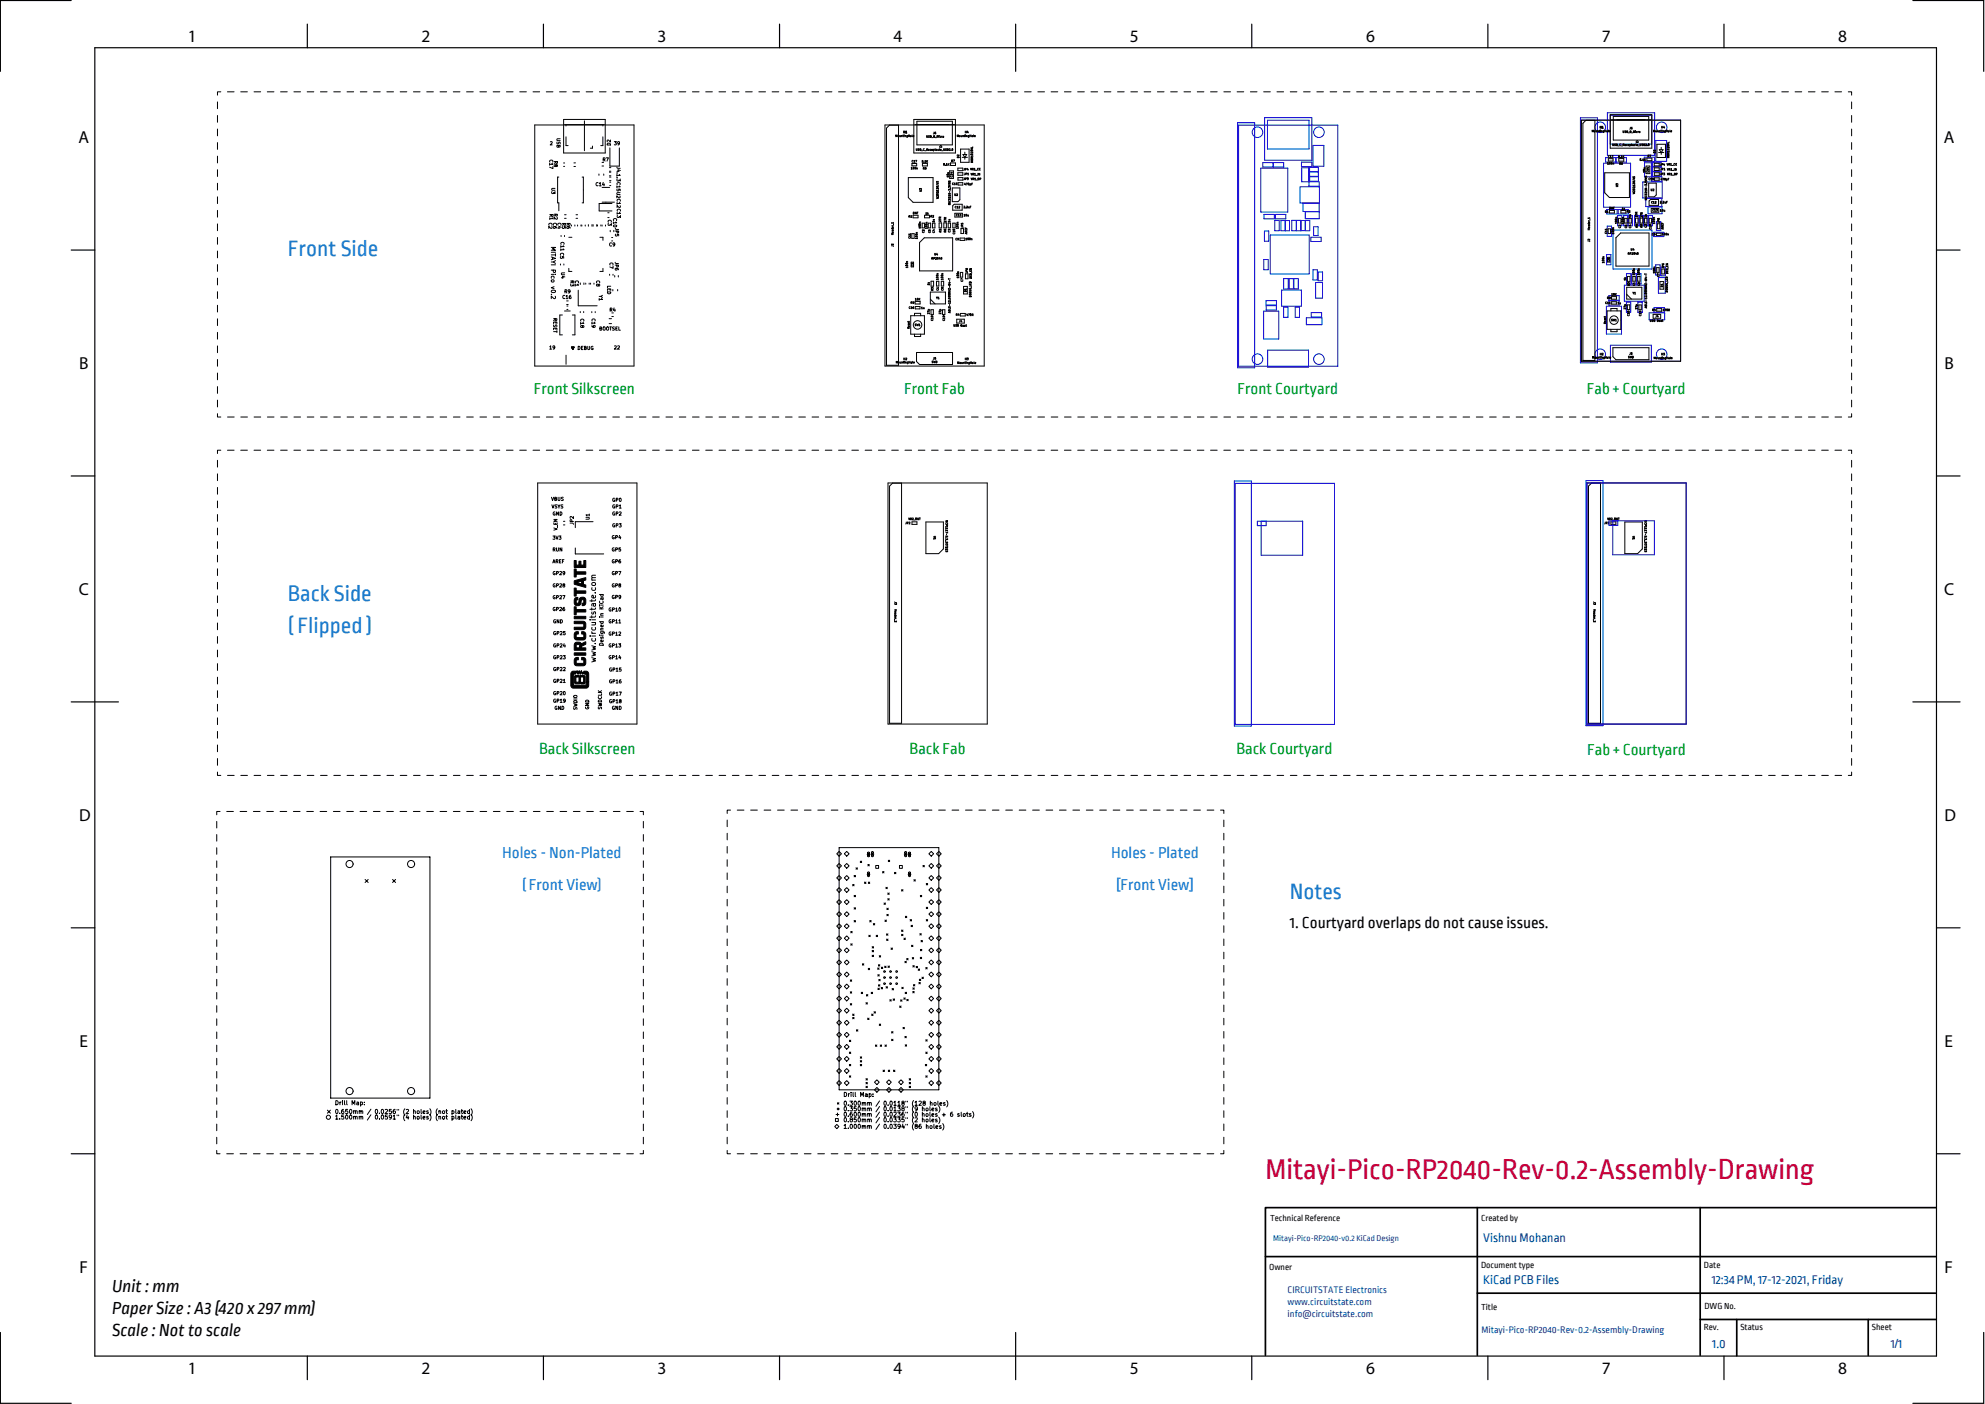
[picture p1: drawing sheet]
<svg xmlns="http://www.w3.org/2000/svg" width="420mm" height="297mm" viewBox="0 0 420 297" stroke-linecap="round" stroke-linejoin="round" font-family="sans-serif">
<defs><g id="words">
<text font-size="6.3" fill="#c90038" x="267.7" y="249.5">Mitayi-Pico-RP2040-Rev-0.2-Assembly-Drawing</text>
<g font-size="4.9" fill="#0082f4">
<text x="60.9" y="54.2">Front Side</text>
<text x="60.9" y="127.2">Back Side</text>
<text x="60.9" y="133.8">( Flipped )</text>
<text x="272.9" y="190.2">Notes</text>
</g>
<g font-size="3.9">
<text x="23.7" y="273.4">Unit : mm</text>
<text x="23.7" y="278">Paper Size : A3 (420 x 297 mm)</text>
<text x="23.7" y="282.7">Scale : Not to scale</text>
</g>
<g font-size="3.7">
<text x="39.7" y="8.8">1</text>
<text x="89.2" y="8.8">2</text>
<text x="139.1" y="8.8">3</text>
<text x="189" y="8.8">4</text>
<text x="239" y="8.8">5</text>
<text x="289.1" y="8.8">6</text>
<text x="339" y="8.8">7</text>
<text x="388.9" y="8.8">8</text>
<text x="16.6" y="30.2">A</text>
<text x="411.3" y="30.3">A</text>
<text x="16.7" y="78">B</text>
<text x="411.4" y="78">B</text>
<text x="16.7" y="125.8">C</text>
<text x="411.3" y="125.8">C</text>
<text x="16.7" y="173.6">D</text>
<text x="411.4" y="173.6">D</text>
<text x="16.8" y="221.4">E</text>
<text x="411.5" y="221.4">E</text>
<text x="16.8" y="269.2">F</text>
<text x="411.5" y="269.2">F</text>
<text x="39.7" y="290.6">1</text>
<text x="89.2" y="290.6">2</text>
<text x="139.1" y="290.6">3</text>
<text x="189" y="290.6">4</text>
<text x="239" y="290.6">5</text>
<text x="289.1" y="290.6">6</text>
<text x="339" y="290.6">7</text>
<text x="388.9" y="290.6">8</text>
</g>
<g font-size="3.5" fill="#009f1a">
<text x="112.9" y="83.4">Front Silkscreen</text>
<text x="191.3" y="83.4">Front Fab</text>
<text x="261.8" y="83.4">Front Courtyard</text>
<text x="335.8" y="83.4">Fab + Courtyard</text>
<text x="114.1" y="159.4">Back Silkscreen</text>
<text x="192.5" y="159.4">Back Fab</text>
<text x="261.6" y="159.4">Back Courtyard</text>
<text x="335.9" y="159.8">Fab + Courtyard</text>
</g>
<g font-size="3.5" fill="#0082f4">
<text x="106.3" y="181.6">Holes - Non-Plated</text>
<text x="235.1" y="181.6">Holes - Plated</text>
<text x="110.5" y="188.2">( Front View)</text>
<text x="236.2" y="188.2">[Front View]</text>
</g>
<text font-size="3.5" x="272.9" y="196.2">1. Courtyard overlaps do not cause issues.</text>
<g font-size="2.8" fill="#004e8a">
<text x="313.8" y="262.7">Vishnu Mohanan</text>
<text x="313.8" y="271.7">KiCad PCB Files</text>
<text x="362.2" y="271.7">12:34 PM, 17-12-2021, Friday</text>
<text x="362.3" y="285.1">1.0</text>
<text x="400.1" y="285.1">1/1</text>
</g>
<g font-size="2.1" fill="#004e8a">
<text x="272.4" y="273.6">CIRCUITSTATE Electronics</text>
<text x="272.4" y="276.1">www.circuitstate.com</text>
<text x="272.4" y="278.6">info@circuitstate.com</text>
<text x="313.5" y="282.1">Mitayi-Pico-RP2040-Rev-0.2-Assembly-Drawing</text>
</g>
<g font-size="1.9">
<text x="268.7" y="258.3">Technical Reference</text>
<text x="313.4" y="258.3">Created by</text>
<text x="268.5" y="268.7">Owner</text>
<text x="313.4" y="268.2">Document type</text>
<text x="360.5" y="268.2">Date</text>
<text x="313.4" y="277.1">Title</text>
<text x="360.5" y="281.3">Rev.</text>
<text x="360.6" y="276.9">DWG No.</text>
<text x="368.2" y="281.3">Status</text>
<text x="396.1" y="281.3">Sheet</text>
</g>
<text font-size="1.8" fill="#004e8a" x="269.4" y="262.4">Mitayi-Pico-RP2040-v0.2 KiCad Design</text>
</g></defs>
<!-- layer: Border -->
<g fill="none" stroke="#000" stroke-width=".25">
<path d="M15.1 .1h-15v15M20.1 10.1h389.6v276.8h-389.6zM65 5.1v5M115 5.1v5M164.9 5.1v5M214.9 5.1v10M264.9 5.1v5M314.8 5.1v5M364.8 5.1v5M404.7 .1h15v15M15.1 52.9h5M409.7 52.9h5"/>
<path d="M15.1 100.7h5M409.7 100.7h5M15.1 148.5h10M404.7 148.5h10M15.1 196.3h5M409.7 196.3h5M15.1 244.1h5M409.7 244.1h5M.1 281.9v15h15M65 286.9v5M115 286.9v5M164.9 286.9v5"/>
<path d="M214.9 281.9v10M264.9 286.9v5M314.8 286.9v5M364.8 286.9v5M419.7 281.9v15h-15"/>
</g>
<!-- layer: TitleBlock -->
<path d="M312.6 255.5v31.2M359.7 255.5v31.2M409.6 255.5h-141.9v31.2M267.7 265.8h141.9M312.6 273.6h97M359.7 279.1h49.9M367.5 279.1v7.7M395.3 279.1v7.6" fill="none" stroke="#000" stroke-width=".36"/>
<!-- layer: Visible -->
<g fill="none" stroke="#000" stroke-width=".21">
<path d="M46.7 19.4h-.7v.7M391.1 19.4h.7v.7M46 87.5v.7h.7M46.7 95.2h-.7v.7M391.1 95.2h.7v.7M391.8 87.5v.7h-.7M46 163.3v.7h.7M46.6 171.7h-.7v.7M135.4 171.7h.7v.7M154.6 171.4h-.7v.7M258.2 171.4h.7v.7M391.8 163.3v.7h-.7"/>
<path d="M45.9 243.4v.7h.7M136.1 243.4v.7h-.7M153.9 243.4v.7h.7M258.9 243.4v.7h-.7"/>
</g>
<g fill="none" stroke="#000" stroke-width=".21" stroke-dasharray="1.4 1.4">
<path d="M48.1 19.4h342.3M391.8 21.6v65.2M46 86.1v-65.3M48.1 95.2h342.3M389.7 88.2h-342.3M391.8 97.4v65.2M46 161.9v-65.2M48 171.7h86.7M136.1 173.8v68.9M156 171.4h101.5M258.9 173.5v69.2M389.7 164h-342.3"/>
<path d="M45.9 242v-68.9M134 244.1h-86.7M153.9 242v-69.2M256.8 244.1h-101.5"/>
</g>
<!-- layer: Front -->
<g fill="none" stroke="#0b00d4" stroke-width=".21">
<path d="M261.9 26h3.6v51.8h-3.6zM262.1 26.5h21v51h-21zM266.8 35.6h5.7v9.3h-5.7zM267.2 34.4h2.2v.9h-2.2zM267.6 24.9h10v9h-10zM268.2 25.4h8.8v6.1h-8.8zM269.4 34.4h2.2v.9h-2.2zM275.1 39.5h4.1v3.4h-4.1zM275.4 34.3h2.2v.9h-2.2zM275.4 35.5h1.5v3h-1.5zM277 38.5h2.1v.9h-2.1zM277.1 35.4h1.8v1.9h-1.8z"/>
<path d="M277.1 37.4h1.9v.9h-1.9zM277.8 30.8h2.3v4.4h-2.3zM278.9 36.3l-1.8 .1M334.4 24.9h3.6v51.9h-3.6zM334.6 25.4h21v51h-21zM339.3 34.5h5.7v9.3h-5.7zM339.7 33.4h2.2v.9h-2.2zM340.1 23.8h10v9h-10zM340.7 24.4h8.8v6.1h-8.8zM341.9 33.3h2.2v1h-2.2zM347.6 38.5h4.1v3.4h-4.1zM347.9 33.2h2.2v1h-2.2z"/>
<path d="M348 34.4h1.4v3h-1.4zM349.5 37.4h2.1v.9h-2.1zM349.6 34.3h1.9v2h-1.9zM349.6 35.3h1.9M349.6 36.3h1.9v1h-1.9zM350.3 29.7h2.3v4.4h-2.3zM267.4 54.9h.9v2.2h-.9zM267.4 45.4h2.2v.9h-2.2zM267.5 48.9h1v2.1h-1zM268.8 49.7h8.2v8.3h-8.2zM269.7 46.7h1v2.1h-1zM269.9 45.4h2.2v.9h-2.2z"/>
<path d="M271 46.7h1.8v2.1h-1.8zM271.6 58.9h1v2.2h-1zM271.9 46.7v2.1M272.8 59h.9v2.1h-.9zM273.3 46.6h1v2.2h-1zM273.8 59h.9v2.1h-.9zM275.2 48.8v-2.2h1v2.2h-1.9v-2.2h1v2.2M275.7 43h3.4v1.7h-3.4zM276.2 44.8h2.9v1.5h-2.9zM276.2 46.7h.9v2.1h-.9zM277.4 50.2h2.1v.9h-2.1zM277.8 57.1h.9v2.1h-.9z"/>
<path d="M277.9 48h1v1.8h-1zM278.4 59.8h1.4v3.3h-1.4zM278.9 57.5h.9v1.9h-.9zM339.9 53.9h1v2.1h-1zM340 44.3h2.2v1h-2.2zM340.1 47.8h.9v2.2h-.9zM341.3 48.7h8.2v8.2h-8.2zM342.3 45.6h.9v2.2h-.9zM342.4 44.3h2.2v1h-2.2zM343.6 45.6h1.8v2.2h-1.8zM344.1 57.9h1v2.2h-1zM344.5 45.6v2.2"/>
<path d="M345.3 57.9h.9v2.2h-.9zM345.8 45.6h1v2.2h-1zM346.3 57.9h.9v2.2h-.9zM347.8 47.8v-2.2h.9v2.2h-1.9v-2.2h1v2.2M348.2 41.9h3.4v1.8h-3.4zM348.7 43.8h3v1.4h-3zM348.7 45.6h1v2.2h-1zM349.9 49.1h2.2v.9h-2.2zM350.3 56h1v2.2h-1zM350.5 46.9h.9v1.9h-.9zM350.9 58.7h1.5v3.3h-1.5zM351.4 56.5h1v1.9h-1z"/>
<path d="M267.4 65.8h3.2v5.9h-3.2zM267.9 63.6h2.2v.9h-2.2zM267.9 64.7h2.2v.9h-2.2zM268.2 74.1h8.7v3.6h-8.7zM271.2 61.4h4.2v3.4h-4.2zM271.6 65h.9v2.1h-.9zM274 65h1v2.1h-1zM276.4 67.2h3.3v1.5h-3.3zM277.4 66.1h2.2v1h-2.2zM339.9 64.8h3.2v5.9h-3.2zM340.4 62.5h2.2v1h-2.2zM340.4 63.6h2.2v.9h-2.2z"/>
<path d="M340.7 73h8.7v3.6h-8.7zM343.7 60.3h4.2v3.4h-4.2zM344.1 63.9h.9v2.2h-.9zM346.6 63.9h.9v2.2h-.9zM348.9 66.2h3.3v1.4h-3.3zM350 65.1h2.2v.9h-2.2z"/>
<circle cx="266.1" cy="28" r="1.12"/>
<circle cx="279.1" cy="28" r="1.12"/>
<circle cx="338.6" cy="26.9" r="1.12"/>
<circle cx="351.6" cy="26.9" r="1.12"/>
<circle cx="266.1" cy="76" r="1.12"/>
<circle cx="279.1" cy="76" r="1.12"/>
<circle cx="338.6" cy="74.9" r="1.12"/>
<circle cx="351.6" cy="74.9" r="1.12"/>
</g>
<g fill="none" stroke="#000" stroke-width=".21">
<path d="M113.1 26.4h21v51h-21zM116.3 34.6v.4M116.4 34.3a.31 .31 0 0 1 .2-.4 .31 .31 0 0 1 .3 .4M116.4 30h.3l.1 .2-.4 .5h.4M116.8 34.6l.2 .2h-.7M117 35.2v.5l-.7-.3M117.3 34.2h.7l-.1 .3h-.3v-.3M117.4 39.9h-.5l-.2 .1 .2 .3h.5M117.6 34.3l-.3 .3M117.7 35l.1-.2 .2 .2-.1 .2h-.2a.28 .28 0 0 0-.1-.3 .28 .28 0 0 0-.3 0v.3l.4-.1M117.9 30.1v.3h.2l.3-.3 .1 .4M118.2 30.8v.3h.3v-.3h-.7v.2l.3 .2 .1-.2"/>
<path d="M118.2 37.5h-.2v5.4h.2v1.7M118.5 29.4h-.5l-.2 .1 .2 .3h.5M119.2 35.2h.3M119.2 34.5h.3M119.3 25.3h8.8v7.1h-8.8zM119.5 26.4h8.4M119.8 26.4v.2M119.8 28.9v1.9h.4M121.4 35.2h.4M121.4 34.5h.4M123.2 37.5h.2v5.4h-.2M123.7 25.6v6.3"/>
<path d="M125.4 30.9v.4h-.5M126.5 38.7a.31 .31 0 0 0-.4 .3 .31 .31 0 0 0 .4 .2M126.7 36.8v.3M126.8 39.3h.4M126.8 38.8l.2-.2v.7M127.4 35.1h.3M127.4 34.4h.3M127.4 39.6h1.6M127.6 26.4v.2M127.6 28.9v1.9h-.5M127.6 33.7h.4v-.3h-.4v.7M127.6 38.6l-.1 .5h.4"/>
<path d="M127.7 36.8v.3M127.8 33.7l.2 .4M127.8 38.8v.5M128.3 33.4h.4l-.3 .7M128.5 30.4a.38 .38 0 0 1 .4-.1 .38 .38 0 0 1 .3 .4h-.7zM128.9 36.2h.4M128.9 36.4h.4M128.9 37.2h.4M128.9 35.5h.4M129 37.5h.3M129 38.2h.3M129 38.5h.2"/>
<path d="M129 39.3h.2M129 31.3v3.8h2v-3.8M129.2 29.6v.4l-.5-.4-.2 .1v.3M130 30h.4l-.2 .2 .2 .1v.3h-.4M130.5 36.2h.5M130.5 36.9v.4M130.5 39.3v.4M130.5 35.3l.1 .3h.6M130.5 36.6h.1M130.5 37.6h.1M130.6 37.9l-.1 .3 .2 .1h.2l.1-.2 .2 .2v-.4M130.6 40v.4l.3-.1v-.3h.3v.4"/>
<path d="M130.6 39.1a.31 .31 0 0 1 .3-.5 .31 .31 0 0 1 .3 .5M131 36.9l.2 .2h-.7M131 39.3l.2 .2h-.7M131.1 30.3l-.4 .1v-.4h.2l.2 .1-.1 .4-.3 .2M131.3 36.1l-.5-.2v.4M187.2 26.4h21v51h-21zM188.2 26.5l-.6 .6v50.2h2.5v-50.8M189.5 28.9v-.4l.2 .3 .1-.3v.4M190 28.7h.2l-.1 .2h-.1zM190.4 28.7v.2h.1M190.5 28.7v.2M190.7 28.7h.2v.2"/>
<path d="M190.7 28.7v.2M191 28.7h.2M191.1 28.5l.1 .4M191.2 27.7v.4M191.2 27.9h.3M191.3 28.5v.1M191.3 28.7v.2M191.5 27.7v.4M191.5 28.7h.1l.1 .2M191.5 28.7v.2M191.6 27.8l.2-.1v.4M191.6 28.1h.3"/>
<path d="M192 28.9h-.1v-.2h.1v.3h-.1M192.2 37.6h5.2v5.2h-4.2l-1-1zM192.2 28.7h.2M192.2 28.5v.4M192.4 28.5v.4M192.6 28.7h.2v.2h-.2zM192.8 35.8h.2M192.8 35.5l.1-.1v.4M193 34.6h1v.5h-1zM193 28.5l.1 .4M193.2 28.8l.2-.1h-.2v.2h.2M193.2 34l-.2 .1v.2h.2"/>
<path d="M193.2 35.4l.2 .1-.1 .3zM193.4 34l.1-.1v.4M193.4 34.3h.2M193.4 25.3h8.8v7.1h-8.8zM193.6 26.4h8.4M193.6 35.4l.2 .1-.1 .3zM193.7 33.9h.3l-.2 .4M193.9 31.4v.4h.2v-.4M193.9 35.5h.2v.3M193.9 35.5v.3M194 25.6h7.5v5h-7.5zM194.5 31.5h-.2l.2 .3h-.2"/>
<path d="M194.7 31.6l.1-.1-.1-.1v.4h.1v-.2M195 31.9h.3M195.2 34.6h1v.5h-1zM195.3 33.9h-.2v.2h.2v.2h-.2M195.4 35.6l.2-.1-.2-.1v.4M195.4 35.6l.2 .2M195.5 34.3h.1M195.6 31.5l-.3 .1 .1 .2h.2M195.7 31.9h.3M195.7 34.1l.1-.2v.4M195.7 34.3h.2M195.8 35.6l-.1-.1 .2-.1-.2 .3 .1 .1 .2-.1-.1-.1"/>
<path d="M196 28.7l.1 .4 .2-.1v-.3M196.1 31.7l.2-.1v-.1l-.2-.1v.4M196.1 33.9v.4M196.1 34.1l.2 .2M196.2 31.7l.1 .1M196.3 33.9l-.2 .3M196.4 31.7l.2-.1h-.2l.1 .2h.1M196.7 28.7h-.2l.2 .3-.3 .1M196.8 28.9l.2-.2h-.2v.4h.2v-.2M197 31.6l-.2 .1 .2 .1M197.1 31.7l.2-.1h-.2v.2h.2M197.2 29.1h.3"/>
<path d="M197.5 31.8h.2l-.1-.2h-.1v.4M197.6 28.9l.1-.2h-.1v.4h.1v-.2M197.6 27.9l-.1 .4M197.8 31.6h.1M197.9 31.4v.4M197.9 29.1h.3M198 27.9l-.2 .4h.2v-.2l-.2 .1M198.1 31.6h.2v.2h-.2v-.1h.2M198.1 39.1l.4 .2M198.1 38.7l.4 .1-.4 .2M198.2 38.4v.2l.3-.2v.2M198.3 29.1v-.4l.1 .3 .1-.3v.4"/>
<path d="M198.3 39.5h.2l-.1 .1-.2-.2v.2l.1-.1M198.5 39.8v.2l-.2-.2-.1 .2M198.6 31.6l-.2 .1 .2 .1M198.7 28.7h.1M198.7 28.8v.3M198.8 31.4v.4M199 31.7l.1-.1h-.1v.2h.1M199.1 30.7l.2 .5h-.4zM199.1 28.8l-.2 .1 .2 .2M199.2 31.9h.3M199.2 28.8v.3M199.4 28.8l-.2 .1"/>
<path d="M199.5 28.8l.2 .1-.1 .2zM199.6 31.4l.1 .4h.2v-.4M199.9 34.6h-.2l-.1 .2h.2l.1 .1h-.3M200 34.9h.1M200.2 35h.2M200.2 34.7l.1-.1v.4M200.3 31.5h-.2l.2 .3h-.3M200.4 36.9l.3 .1-.3 .1zM200.4 31.6l.2-.1-.2-.1v.4h.2v-.2M200.5 36.5h.2M200.6 34.6v.4M200.7 34.8l.1 .2"/>
<path d="M200.7 39.7v-.3l.1 .2 .3-.1v.2M200.7 39.1l.2 .1-.2 .1M200.7 38.3v.2h.2v-.2h.2v.2M200.7 36.5v.2h-.2M200.7 37.4h-.4l.2 .1M200.7 37.2v.3M200.8 31.5l.3 .1-.3 .2h.3M200.8 34.6l-.2 .2M200.9 39.2h.2M200.9 36.1h.8v1.6h-.8zM201.1 39.8h.1M201.1 38.7h-.4l.3 .1-.3 .1h.4"/>
<path d="M201.1 34.5h1.1v.5h-1.1zM201.2 37.2l.1 .3 .2-.1v-.2M201.2 31.8h.1M201.2 36.5h.3M201.4 34h.1l.1-.1-.2-.1v.4M201.4 36.4v.3l-.3-.1M201.4 34l.2 .2M201.5 31.5l.1 .1-.1 .2zM201.5 39.8h1.6v2.5l-.4 .4h-1.2zM201.5 36.9h-.4l.1 .2M201.5 36.8v.3M201.7 33.8h.3l-.2 .4"/>
<path d="M201.8 38.7l-.3 .1 .1 .3 .2-.1M201.9 38.8l.1-.1v.4M201.9 39.1h.2M202.5 38.7h-.2v.2l.2-.1v.2h-.2M202.5 28.9v-.4l.2 .3 .1-.3v.4M202.6 33.2h.3v.2h-.4zM202.7 36.5h1v.6h-1zM202.7 35.6h1v.5h-1zM202.7 37.6h1v.5h-1zM202.7 38.6h1v.5h-1zM202.9 32.7v.3l-.3-.3v.3M203 28.7h.2l-.1 .2h-.1z"/>
<path d="M203.2 31.5h1.8v2.8h-1.8zM203.4 28.7v.2h.1M203.5 28.7v.2M203.6 33.3h1.1M203.7 28.7h.2v.2M203.7 28.7v.2M203.7 32.7h.8l-.4 .6zM204 28.7h.2M204.1 35.6l-.2 .4M204.1 28.5l.1 .4M204.1 37.6l-.2 .4M204.1 32.2v.5"/>
<path d="M204.1 33.3v.4M204.2 36.6l-.2 .4M204.2 38.7l-.1 .3h.2M204.2 27.7v.4M204.2 27.9h.3M204.3 35.8h.1l.1-.1-.2-.1v.4M204.3 38.9v.2M204.3 37.8h.2v-.1l-.2-.1v.4M204.3 28.5v.1M204.3 28.7v.2M204.4 36.8h.1l.1-.2h-.2v.4M204.4 38.7h.3l-.2 .4"/>
<path d="M204.5 27.7v.4M204.5 28.7h.1l.1 .2M204.5 28.7v.2M204.6 37.6h.3l-.2 .2 .2 .2h-.3M204.7 35.6l-.1 .3h.3M204.7 36.7l.1-.1v.4M204.7 37h.3M204.7 27.7l-.1 .3h.3M204.8 35.8v.2M204.8 27.9v.2M204.9 38.8l.2 .1-.1 .2zM205 28.9h-.1v-.2h.1v.3h-.1"/>
<path d="M205.2 28.5v.4M205.2 28.7h.2M205.2 39.1h.2v-.2h-.2v.4M205.3 35.6l.2 .4 .1-.4M205.4 36.7l.1 .4 .2-.4M205.4 31.4l.4 .1-.4 .1M205.4 37.6l.2 .4 .1-.4M205.4 28.5v.4M205.5 32.6l.3 .1h-.3zM205.5 31.8l.3 .1-.3 .1zM205.6 38.9h.1M205.6 33.8h.2v.1h-.4l.1-.2 .1 .2"/>
<path d="M205.6 33.5v-.2h-.1l-.1 .2h.4M205.6 28.7h.2v.2h-.2zM205.7 35.8h.2v-.2h-.2v.4M205.8 38.7h-.2v.4M205.8 36.9l.2-.1v-.1h-.2v.4M205.8 34.1h-.4l.3 .1-.3 .2h.4M205.8 33h-.4l.1 .1M205.8 31.1v.1h-.4M205.8 33.3l-.2 .1M205.8 32.9v.2M205.8 32.1v.3l-.3-.3v.3M205.8 35.8l.2 .2"/>
<path d="M205.8 37.9l.2-.1v-.1l-.2-.1v.4M205.9 36.9l.1 .2M205.9 37.9l.2 .1M206 28.5l.1 .4M206.1 35.7l.1-.1v.4M206.1 36h.2M206.2 28.8l.2-.1h-.2v.2h.2M206.2 36.8l.1-.1v.4M206.2 37.1h.2M206.2 38h.2M206.2 37.8l.1-.2v.4M206.4 36h.3"/>
<path d="M206.5 37.1h.3M206.5 38.1h.3M206.9 36.7v.4M206.9 37.8l.2-.1-.2-.1v.4h.2v-.2M207.1 35.6l-.3 .2 .1 .2 .2-.1M207.2 35.8h.2M207.3 36.7v.4l-.2-.4v.4M207.3 37.9l.2-.1v-.1l-.2-.1v.4M207.4 35.6h-.2v.4h.2M334.6 25.4h21v51h-21zM335.6 25.4l-.7 .7v50.1h2.6v-50.8M336.9 27.9v-.4l.1 .3 .1-.3v.4"/>
<path d="M337.3 27.7h.2v.2h-.2zM337.7 27.6v.3h.2M337.9 27.6v.3M338.1 27.9l.1-.3v.3M338.4 27.6h.1M338.4 27.5l.1 .4M338.6 26.7v.4M338.6 26.9h.2M338.6 27.5h.1M338.6 27.6v.3M338.8 26.7v.4M338.8 27.9l.2-.3v.3"/>
<path d="M339 26.8l.1-.1v.4M339 27.1h.2M339.4 27.9h-.2v-.2l.2-.1v.4h-.2M339.5 36.6h5.3v5.2h-4.3l-1-1zM339.6 27.7h.2M339.6 27.5v.4M339.8 27.5v.4M340 27.7h.2l-.1 .2h-.1zM340.1 34.5l.1-.1v.4M340.1 34.8h.3M340.3 33.6h1v.5h-1zM340.3 27.5l.1 .4"/>
<path d="M340.5 27.8l.2-.1h-.2l.1 .2h.1M340.5 32.9l-.2 .2 .1 .2h.1M340.5 34.4h.2l-.1 .4zM340.7 33l.1-.1v.4M340.7 33.3h.2M340.7 24.2h8.8v7.1h-8.8zM340.9 25.3h8.4M340.9 34.4l.2 .1-.1 .3zM341.1 32.9h.2l-.1 .4M341.2 30.4l.1 .4h.1v-.4M341.3 34.5h.1l.1 .3M341.3 34.5v.3"/>
<path d="M341.4 24.6h7.5v5h-7.5zM341.8 30.4l-.2 .1 .2 .3h-.2M341.9 39.2l.4 .1v.2h-.4M341.9 39.1v-.3l.2 .2 .2-.1v.2M342 30.6l.2-.1-.2-.1v.4h.2l-.1-.2M342.3 30.9h.3M342.5 33.5h1.1v.6h-1.1zM342.7 32.9h-.2l-.1 .2h.2l.1 .2h-.3M342.7 34.6l.2-.2h-.2v.4M342.8 34.6l.1 .2M342.8 33.3h.1M342.9 30.5l-.2 .1 .1 .2h.1"/>
<path d="M343 30.9h.3M343 33l.1-.1v.4M343 33.3h.2M343.2 34.6l-.1-.2h.2l-.2 .2 .1 .2 .1-.1-.1-.1M343.4 27.7l.1 .4 .1-.1v-.3M343.4 30.6h.2v-.1l-.2-.1v.4M343.4 32.9v.4M343.5 33.1l.1 .2M343.5 30.6l.1 .2M343.6 32.9l-.2 .3M343.8 30.7l.2-.1h-.2v.2h.2M344 27.7h-.2l.2 .3h-.2"/>
<path d="M344.2 27.9l.2-.2h-.2v.4h.1v-.2M344.3 30.6h-.2l.2 .2M344.5 30.7l.1-.1h-.1v.2h.1M344.5 28.1h.3M344.8 30.8h.2v-.2h-.2v.4M344.9 27.9l.2-.2h-.2v.4h.1v-.2M345 26.9l-.2 .4M345.1 30.6h.2M345.2 30.4l.1 .4M345.2 28.1h.3M345.3 26.9l-.2 .3 .2 .1v-.2h-.2M345.4 30.6h.2v.2"/>
<path d="M345.5 39.9v.2l.2 .1v-.2l.2-.1v.3M345.5 38.1l.4 .1M345.5 37.7l.4 .1-.4 .1M345.5 37.3v.2l.3-.2 .1 .3M345.6 30.7h-.2l.2 .1M345.6 28.1v-.4l.1 .2 .2-.2v.4M345.7 38.4h.2l-.2 .2-.2-.2v.2l.2-.1M345.9 38.7v.3l-.3-.3-.1 .3M345.9 39.2h-.4l.1 .2M345.9 39.1v.3M345.9 39.5l-.1 .2M346 30.6h-.2l.2 .2"/>
<path d="M346.1 27.7h.1M346.1 27.8v.3M346.1 30.4l.1 .4M346.2 29.9l.2-.2 .2 .4h-.4zM346.3 30.7l.2-.1h-.2v.2h.2M346.4 27.8l-.2 .1 .2 .1M346.6 30.9h.3M346.6 27.8v.3M346.7 27.8l-.1 .1M346.9 27.8l.1 .1v.2zM347 30.4l.1 .4h.1v-.4M347.2 33.6h-.2v.2l.2-.1v.2h-.2"/>
<path d="M347.4 33.9v.1M347.6 33.7l.1-.1v.4M347.6 34h.2M347.6 30.4l-.2 .1 .2 .3h-.2M347.7 35.9l.4 .1-.3 .1zM347.8 30.6l.2-.1-.2-.1v.4h.1v-.2M347.8 35.5h.3M348 33.6v.4M348 33.7l.2 .3M348 39.2v-.2l.2 .1 .2-.1v.2M348 38.7v-.3l.2 .2 .2-.2v.3M348 38l.3 .2-.3 .1"/>
<path d="M348 37.3v.2h.2v-.2h.2v.2M348.1 35.5v.2h-.3M348.1 36.3h-.4l.1 .2M348.1 36.2v.3M348.2 30.5h.2l-.2 .3h.2M348.2 33.6l-.2 .2M348.2 39.9l.1 .2h-.2v-.2l.3 .2M348.3 38.2h.1M348.3 35.1h.8v1.6h-.8zM348.3 39.4v.3M348.4 38.8h.1M348.4 37.6h-.4l.3 .2-.3 .1h.4"/>
<path d="M348.5 33.4h1v.6h-1zM348.5 36.2l.1 .2h.2v-.2M348.6 30.8h.1M348.6 35.5h.3M348.7 33h.2v-.2h-.2v.4M348.7 35.4v.3l-.3-.1M348.8 33l.1 .2M348.8 30.4l.2 .2-.1 .2zM348.8 38.7h1.6v2.5l-.4 .4h-1.2zM348.9 35.9h-.4l.1 .1M348.9 35.8v.2M349.1 32.8h.2l-.1 .4"/>
<path d="M349.1 37.7l-.2 .1v.2h.2M349.3 37.8l.1-.1v.4M349.3 38.1h.2M349.3 40l.1 .4 .2-.1v-.3M349.8 37.7h-.1l-.1 .2 .2-.1v.2h-.2M349.9 27.9v-.4l.1 .3 .1-.3v.4M349.9 32.2l.3-.1 .1 .2h-.4zM350 34.5h1.1v.6h-1.1zM350 35.5h1.1v.6h-1.1zM350 36.5h1.1v.6h-1.1zM350.1 37.6h1v.5h-1zM350.3 31.7v.3l-.3-.3-.1 .3"/>
<path d="M350.3 27.7h.2v.2h-.2zM350.6 30.5h1.8v2.8h-1.8zM350.7 27.6v.3h.2M350.9 27.6v.3M350.9 32.3h1.1M351.1 27.9l.1-.3v.3M351.1 31.7h.8l-.4 .6zM351.4 27.6h.1M351.4 34.6l-.1 .4M351.4 27.5l.1 .4M351.4 36.6l-.1 .4M351.5 31.2v.5"/>
<path d="M351.5 32.3v.4M351.5 35.6l-.1 .4M351.5 37.7l-.1 .3h.3M351.6 26.7v.4M351.6 26.9h.2M351.6 34.8h.2v-.2h-.2v.4M351.6 37.9v.2M351.6 36.8h.2v-.2h-.2v.4M351.6 27.5h.1M351.6 27.6v.3M351.7 35.8l.2-.2h-.2v.4M351.8 37.7h.2l-.1 .4"/>
<path d="M351.8 26.7v.4M351.8 27.9l.2-.3v.3M352 36.6h.2l-.1 .2 .1 .2h-.2M352.1 34.6l-.1 .3h.2M352.1 35.7l.1-.1v.4M352.1 36h.2M352.1 26.7l-.1 .3h.2M352.2 34.7v.3M352.2 26.8v.3M352.2 37.7l.2 .2-.1 .2zM352.4 27.9h-.2v-.2l.2-.1v.4h-.2M352.6 27.5v.4"/>
<path d="M352.6 27.7h.2M352.6 38.1h.1v-.2h-.1v.4M352.7 34.6l.1 .4 .2-.4M352.8 35.6l.1 .4 .1-.4M352.8 30.4l.4 .1-.4 .1M352.8 36.6l.1 .4 .2-.4M352.8 27.5v.4M352.8 31.5l.4 .1-.4 .1zM352.8 30.8l.4 .1h-.4zM352.9 37.9h.2M353 32.8l.2-.1v.2h-.4v-.2l.2 .2M353 32.5l-.2-.2v.2h.4"/>
<path d="M353 27.7h.2l-.1 .2h-.1zM353.1 34.8h.2v-.2h-.2v.4M353.1 37.7h-.2v.4M353.2 35.8l.2-.1-.2-.1v.4M353.2 31.1v.3l-.3-.3-.1 .2M353.2 33.1h-.4l.3 .1-.3 .1h.4M353.2 32h-.4l.1 .1M353.2 30v.2h-.4M353.2 32.3l-.2 .1M353.2 31.9v.2M353.2 34.8l.1 .2M353.2 36.8h.2v-.1l-.2-.1v.4"/>
<path d="M353.3 35.8l.1 .2M353.3 36.8l.1 .2M353.3 27.5l.1 .4M353.5 34.7l.1-.1v.4M353.5 35h.2M353.5 27.8l.2-.1h-.2l.1 .2h.1M353.5 35.8l.2-.2v.4M353.5 36h.3M353.6 36.7l.1-.1v.4M353.6 37h.2M353.8 35h.3M353.8 36.1h.4"/>
<path d="M353.9 37.1h.3M354.2 35.6v.4M354.3 36.8l.2-.1-.2-.1v.4h.1v-.2M354.4 34.6l-.2 .1v.3l.2-.1M354.6 34.8h.1M354.7 35.6v.4l-.3-.4v.4M354.7 36.8h.2v-.1l-.2-.1v.4M354.8 34.6h-.2v.4h.2M116.2 47.6a.31 .31 0 0 1 .3-.4 .31 .31 0 0 1 .2 .4M116.3 45.4h.7v.4l-.3-.1v-.3M116.3 46.1v.4M116.6 52.3h.9l-.6 .3 .6 .3h-.9"/>
<path d="M116.6 54.4l.9 .3-.9 .3M116.6 57.1h.9v.5h-.4v-.5M116.6 53.4h.9M116.6 53.9h.9M116.6 56h.9M116.6 58h.6M116.6 55.4h.5M116.7 45.6l-.4 .2M116.7 58.9l-.1-.3 .2-.2 .4 .1v.4M116.7 59.2h.5v.4h-.5zM116.7 47.9l.1 .3-.2 .1-.5-.4v.4M116.8 40.5l-.1 .3 .2 .2 .2-.1 .1-.2 .2 .3v-.5"/>
<path d="M116.8 46.1l.2 .2h-.7M116.9 54.4v.5M117.1 47.6a.31 .31 0 0 1 .3-.4 .31 .31 0 0 1 .3 .4M117.2 45.3h.7v.4h-.3v-.4M117.4 47.9l.1 .3-.4 .1v-.3l.1-.1h.4l.2 .3M117.5 58h.1M117.5 55.1l-.4 .3 .4 .3M117.5 53.7v.5M117.6 45.5l-.4 .2M117.9 46v.3l-.2 .1-.5-.4v.4M118 48.2h.5M118.1 47.6a.31 .31 0 0 1 .3-.4 .31 .31 0 0 1 .3 .4"/>
<path d="M118.6 55.8v.3M118.6 54.3v.3h.4l-.1-.3h.4v.3M118.6 54a.31 .31 0 0 1 .3-.4 .31 .31 0 0 1 .3 .4M118.7 52v.4M118.7 52.6v.4M118.7 49.8v.2M118.7 51.7a.31 .31 0 0 1 .3-.4 .31 .31 0 0 1 .3 .4M118.8 48.1l-.5-.2v.4M118.8 58.8h.4M119 47.3h.7l-.1 .3h-.2l-.1-.3M119.1 47.9v.4h.3v-.4l.3 .1v.3M119.2 52l.2 .2h-.7"/>
<path d="M119.2 52.6l.2 .2h-.7M119.3 55.8v.3M119.3 47.4l-.3 .3M119.4 49.8v.2M119.4 46.2h.4M119.4 45.4h.4M119.5 57.7h-.6l-.1 .2 .1 .2h.6M119.5 58.6l-.5-.2v.5M119.9 47.3h.7v.3h-.3v-.3M120.2 47.9l.1 .4h-.3l-.1-.2 .2-.2 .4 .1 .1 .3M120.3 47.4l-.4 .3M120.4 50.2h.6"/>
<path d="M120.4 56.8v.6h.6M120.7 59.4h.7v.4h-.3v-.4M120.9 47.6v.2M121.1 59.6l-.4 .2M121.6 47.6v.2M121.8 59.8a.31 .31 0 0 1 .3-.4 .31 .31 0 0 1 .3 .4M121.9 46.2h.3M121.9 45.4h.3M122.2 47.6v.2M122.8 59.8v.4M122.9 47.6v.2M123.1 47.6v.2"/>
<path d="M123.5 59.8v.4M123.8 47.6v.2M123.9 59.9v.2M124.5 47.5v.4M124.7 59.9v.2M125 59.9v.2M125.3 47.5v.4M125.5 47.5v.4M125.7 59.9v.2M126.3 47.5v.4M126.3 59.8a.31 .31 0 0 1 .3-.4 .31 .31 0 0 1 .2 .4M126.4 47.6v.2"/>
<path d="M126.9 50.2h.7v.6M127.1 47.6v.2M127.4 47.6v.2M127.4 42.8h2.6M127.6 56.8v.6h-.7M128.1 47.6v.2M128.6 45h.3M128.6 46h.3M128.7 47a.31 .31 0 0 1 .3-.4 .31 .31 0 0 1 .3 .4M128.7 47.2v.3l.1 .2 .2-.1 .1-.2 .3 .3v-.5M129 58v.2M129.1 56.1a.31 .31 0 0 1 .3-.5 .31 .31 0 0 1 .3 .5"/>
<path d="M129.1 48.7v.3M129.4 51.4a.31 .31 0 0 0-.4 .3 .31 .31 0 0 0 .4 .3M129.4 50.2h.2M129.4 51h.2M129.5 43.1h-2.7v1.5h2.7M129.7 58v.2M129.7 56.3v.5l-.7-.3M129.8 46.9v.4M129.9 47.7a.34 .34 0 0 1 .3-.1 .34 .34 0 0 1 .3 .3h-.1a.34 .34 0 0 1-.4 .1 .34 .34 0 0 1-.2-.3zM129.9 46.7a.31 .31 0 0 1 .2-.5 .31 .31 0 0 1 .3 .5M129.9 48.7v.3M130.1 58.3v.3"/>
<path d="M130.1 51.7l-.4 .1v-.4h.2l.2 .1-.1 .4-.3 .2M130.2 56.1h.7l-.1 .3h-.3v-.3M130.2 55.5l.1 .2h.6M130.2 48.9h.7l-.1 .3h-.2l-.1-.3M130.2 48.3l.1 .2h.6M130.3 49.5v.4h.3v-.4l.3 .1v.3M130.3 46.9l.2 .2h-.7M130.5 56.7l.1 .4h-.4v-.2l.1-.2 .4 .1 .2 .3M130.6 42.8v.4M130.6 44.9v.4M130.6 42.6a.31 .31 0 0 1 .3-.5 .31 .31 0 0 1 .3 .5M130.6 45.6v.3l.1 .1h.2l.1-.2 .3 .2v-.4"/>
<path d="M130.6 44.7a.31 .31 0 0 1 .3-.5 .31 .31 0 0 1 .3 .5M130.8 58.3v.3M131.1 42.8l.2 .2h-.7M131.1 44.9l.2 .2h-.7M131.1 41.5l.1 .2-.2 .2-.5-.5v.5M131.2 43.5l.1 .3-.2 .1-.5-.4v.4M131.2 40.8h-.6l-.1 .1 .1 .3h.6M188.6 48.3h.4v.2h-.2v-.2M188.6 49.6h.4M188.6 49.4h.4M188.6 52l.4 .2M188.7 47.8h.3"/>
<path d="M188.7 47.7l.1 .1M188.8 49.4v.2M188.8 48.7l.1 .2 .1-.1v-.1h-.2v.2M189 49.1v.1h-.2v-.1l.1 .1M189 48v.2l-.2-.1v-.1l.1 .2M189 47.1h-.4l.1 .2M189 47v.3M189 51.6v.2l-.3-.2v.2M189.1 47.3v.3M191.7 56.1l.4 .1h-.4zM191.7 55.7l.4 .1-.4 .1zM191.8 55.5h.3"/>
<path d="M192.1 56.5h-.4l.1 .1M192.1 56.4v.2M192.1 55.3h-.3v.2M192.3 50.2l.1 .2 .2-.1v-.1M192.3 45.8h.2v-.2h-.2v.4M192.4 45.8l.1 .2M192.7 49.9h-.4l.1 .1M192.7 49.5h-.4l.1 .1M192.7 49.4v.2M192.7 49.8v.2M192.7 46h.2M192.7 45.7l.1-.1v.4"/>
<path d="M192.8 55.5h.5v1h-.5zM192.8 55.7v.2h.2v-.2h.2v.2M192.9 56l.1 .3 .2-.1v-.2M192.9 49.4h.5v1h-.5zM193.2 45.5h1v.6h-1zM193.2 44.9l.3 .1-.2 .3zM193.8 49.9l.3 .1-.3 .1zM193.8 49.6h.3l-.3 .1zM193.9 44.9v.4l-.3-.4v.4M194 45h.2M194.1 50.4h-.4l.1 .1M194.1 50.3v.2"/>
<path d="M194.1 49.2l-.3 .1h.3M194.2 44.9h-.2v.4M194.4 47.7l.4 .1-.3 .1zM194.4 47.3l.4 .1-.3 .1zM194.5 47.1h.3M194.6 51.3l1-1h6v7h-7zM194.6 40.3h.4l-.1 .2h-.3M194.6 40.1v-.2l.1 .1 .2-.1v.2M194.8 46.9l-.2 .1v.1M194.8 48.2h-.4l.1 .1M194.8 48.1v.2M195.1 47.2h.5v1h-.5z"/>
<path d="M195.2 49l.1 .2 .2-.1v-.1M195.6 48.6v.2l-.3-.2-.1 .2M195.6 45.5h1.1v.6h-1.1zM195.8 47.8l.4 .1-.3 .1zM195.8 47.4l.4 .1-.3 .1zM195.9 45.4h.2M195.9 45.1l.1-.1v.4M195.9 47.2h.3M196.2 47h-.2v.2M196.2 48.2h-.4l.1 .2M196.2 48.1v.3M196.3 45v.4"/>
<path d="M196.3 59.9h.4M196.3 45.2l.1 .2M196.4 59.7l.2 .2M196.4 47.2h.5v1h-.5zM196.4 45.1l-.1 .1M196.5 48.6l.3 .2v-.2h-.2l.1 .2M196.5 49l.1 .2 .2-.1v-.1M196.7 59.7l-.2 .2M197 45.8l.1-.1 .1-.1h-.2v.4M197 59.5h.5v1h-.5zM197 45.8l.2 .2M197.1 54.7l.2-.1 .1-.1h-.3v.4"/>
<path d="M197.2 54.7l.2 .2M197.3 47.2h.5v1h-.5zM197.3 45.6l.3 .1-.3 .3h.3M197.4 49l.1 .2 .2-.1v-.1M197.4 46.4h.3M197.5 48.6h.2M197.5 54.7l.2-.1 .1-.1h-.3v.4M197.6 48.6v.2l-.3-.1M197.7 46.4v.2h-.3M197.7 46.9h-.4l.1 .1M197.7 46.8v.2M197.8 53.6v.4l.2-.1v-.3"/>
<path d="M197.9 54.5l.3 .1-.3 .3h.3M198.1 59.5h.5v1h-.5zM198.1 41.7l.4 .1-.2 .1h.2l-.4 .1M198.1 41v.2h.2v-.2h.2v.2M198.2 58.6l.3 .1-.3 .1zM198.2 58.2l.3 .1-.3 .1zM198.2 58h.3M198.3 53.6l-.1 .3h.2M198.4 53.7v.3M198.4 54.5l.1 .1-.1 .3zM198.5 59.1h-.4l.1 .1M198.5 59v.2"/>
<path d="M198.5 57.8l-.2 .1v.1M198.5 40.3h-.4l.2 .1M198.5 40.1v.3M198.5 41.3v.3l-.2-.3-.1 .3M198.6 40.5l-.1 .2M198.7 47.2h.5v1h-.5zM198.8 48.5v.2h.1v-.2h.2v.2M198.8 54.4l-.1 .3h.2M198.9 54.6v.3M198.9 46.1l-.2-.2v.2h.4M199 49.1l-.1-.2h-.1v.2h.4M199.1 46.4l-.4-.1v.2"/>
<path d="M199.1 45.9l-.2 .1M199.1 46.7v.2l-.3-.2-.1 .2M199.1 54.5l.2 .1-.1 .3zM199.2 48.9l-.2 .1M199.2 59.5h.5v1h-.5zM199.2 58.6l.3 .1-.3 .1zM199.2 58.2l.3 .1-.3 .1zM199.3 58h.2M199.5 59.1h-.4l.2 .1M199.5 59v.2M199.5 57.8l-.2 .1v.1M199.7 47.2h.5v1h-.5z"/>
<path d="M199.8 48.5l.3 .2v-.2h-.2l.1 .2M200 49.1l-.1-.2h-.1v.2h.4M200 46.2v-.2h-.2v.2h.4M200.2 48.9l-.2 .1M200.2 46.8v.2l-.3-.2-.1 .2M200.2 46.5l-.4-.1v.2M200.2 46l-.2 .1M200.6 47.2h.5v1h-.5zM200.7 48.7v-.2l.1 .1 .2-.1v.2M200.7 59h.4M200.7 58.9v.2M200.7 48.9l.1 .2 .2-.1v-.1"/>
<path d="M200.7 42.1v.1l.2 .1v-.2h.2v.2M200.7 40.3v-.3l.1 .1 .3-.1v.3M200.7 42.8h.4M200.7 42.4l.2 .3 .2-.1v-.2M200.7 46.4h.3M200.8 59.8h.3M200.9 40.9v.2h-.2l.1-.2 .3 .2M200.9 59.3v.3M200.9 59.7v.3l-.2-.1M200.9 40.4v.3M201 46.4v.2h-.3M201 46.9h-.4l.1 .1"/>
<path d="M201 46.8v.2M201.1 41.7v.2l-.3-.2-.1 .2M201.1 43h-.4l.3 .2-.3 .1h.4M201.1 41.4h-.4l.1 .1M201.1 41.3v.2M201.6 47.2h.5v1h-.5zM201.7 48.6h.3l-.2 .1zM201.7 49.3l.1 .2 .2-.1v-.1M201.9 43.2h1.7v1.3h-2v-1zM202 41l.1 .4 .1-.1v-.3M202 45.1h1.6v.8h-1.6zM202 49h-.4l.2 .1"/>
<path d="M202 48.9v.2M202.3 43.7l-.2 .1 .1 .2h.1M202.4 41l.2 .1-.2 .3h.2M202.4 47.8l.4 .1h-.4zM202.4 47.4l.4 .1-.4 .1zM202.5 50.4l-.3 .2 .1 .2 .2-.1M202.5 43.7l.1-.1v.4M202.5 44h.2M202.5 47.2h.3M202.5 58.2l.4 .1-.4 .1zM202.5 57.9h.4l-.4 .1zM202.6 45.3l-.3 .2 .1 .2h.2"/>
<path d="M202.6 57.6h.3M202.7 45.4l.1-.1v.4M202.7 45.7h.3M202.8 48.2h-.4l.1 .1M202.8 48.1v.2M202.8 47h-.3v.2M202.8 50.6h-.2v-.2l.2 .1-.2 .3M202.9 43.7h.2l-.3 .3h.3M202.9 57.5h-.3v.1M202.9 58.7h-.4l.1 .1M202.9 58.6v.2M203.1 45.3h.2l-.1 .1 .1 .3h-.2"/>
<path d="M203.1 50.4h1v.5h-1zM203.2 57.6h.5v1h-.5zM203.3 48.4h.6v1h-.6zM203.4 59.3l.1 .2h.2v-.2M203.4 48l.4 .2M203.4 47.2v.2h.2l-.1-.2h.2v.2M203.6 47.8v-.2h-.2v.2h.4M203.7 59.1l-.4-.2v.3M203.9 43.6l.3 .1-.3 .3h.3M203.9 45.7h.3M203.9 45.4l.2-.1v.4M204.2 48.5v.2h.4v-.2"/>
<path d="M204.2 48.1v.2h.4M204.3 57.9h.5v1.1h-.5zM204.3 57.6l.4 .1M204.3 56.8l.4 .2v-.2h-.2l.1 .2M204.3 44h.1M204.3 50.5l.2-.2v.4M204.3 50.7h.3M204.4 45.3l.2 .2-.1 .2zM204.4 48.2v.1M204.4 48.6v.1M204.4 49.1v-.2h-.2v.2h.4M204.5 49.3v.2"/>
<path d="M204.5 43.6l.2 .1-.2 .3h.2M204.5 57.4v-.2h-.1l-.1 .2h.4M204.6 49.2l-.4 .2 .4 .1M204.6 48.9l-.2 .1M204.7 45.5l.1 .2 .1-.2M204.8 50.4l.2 .1-.1 .2zM204.9 43.7v.3h.2M205.1 43.7v.3M205.1 60v.2h.4v-.2M205.1 59.7l.3-.1 .1 .2h-.4zM205.2 58.3v.2h.4v-.2M205.2 57.2v.2h.4v-.2"/>
<path d="M205.2 56.8h.4l-.4 .2h.4M205.2 50.4l.1 .1-.1 .2zM205.2 58.7h.3l.1 .2h-.4zM205.3 43.8h.1M205.3 58h.3v.1h-.4v-.2l.1 .2M205.3 57.3v.1M205.3 58.3v.2M205.5 43.6h-.2v.4M205.5 50.5h.2v.2M205.5 50.5v.2M205.6 57.5v.3M336 48.6h.4"/>
<path d="M336 48.4h.4M336 47.3h.4M336 51l.4 .1M336.1 46.7l.1 .1M336.1 46.8h.3M336.1 47.3l.1 .2 .1-.2M336.2 48.4v.2M336.2 47.7l.1 .2v-.2M336.3 48v.2h-.2v-.2l.1 .2M336.3 47v.1h-.2v-.1l.1 .1M336.4 47.7h-.3v.1M336.4 46.1h-.4l.1 .1"/>
<path d="M336.4 46v.2M336.4 50.6v.2l-.3-.2-.1 .2M336.4 46.3v.3M339 55l.4 .1-.3 .1zM339 54.7l.4 .1h-.3zM339.1 54.5h.3M339.4 54.3h-.2v.2M339.4 55.5h-.4l.1 .1M339.4 55.4v.2M339.6 49.2l.2 .2 .2-.1v-.1M339.7 44.8h.2v-.2h-.2v.4M339.8 44.8l.1 .2"/>
<path d="M340 48.9h-.4l.1 .1M340 48.5h-.4l.1 .1M340 48.4v.2M340 48.8v.2M340 44.7l.2-.1v.4M340 45h.3M340.1 54.4h.5v1h-.5zM340.2 54.6v.2l.2 .1-.1-.2 .2-.1v.3M340.2 55l.1 .3 .3-.1-.1-.2M340.3 48.4h.5v1h-.5zM340.5 44.5h1.1v.6h-1.1zM340.6 43.8l.2 .2-.1 .2z"/>
<path d="M341.1 48.9l.4 .1-.4 .1zM341.1 48.5l.4 .1-.4 .1zM341.2 48.3h.3M341.2 43.8v.4l-.2-.4v.4M341.4 44h.1M341.5 48.2h-.3v.1M341.5 49.4h-.4l.1 .1M341.5 49.3v.2M341.6 43.8h-.2v.4M341.8 46.7l.4 .1-.4 .1zM341.8 46.3l.4 .1-.4 .1zM341.9 46.1h.3"/>
<path d="M341.9 50.3l1-1h6v7h-7zM342.2 45.9l-.3 .1v.1M342.2 47.2h-.4l.1 .1M342.2 47v.3M342.5 46.2h.5v1h-.5zM342.5 48l.2 .2 .2-.1v-.1M342.9 47.6v.2l-.3-.2-.1 .2M343 44.5h1v.6h-1zM343.2 46.8l.4 .1h-.4zM343.2 46.4l.4 .1-.4 .1zM343.2 44.1l.1-.2v.4M343.2 44.3h.2"/>
<path d="M343.6 46l-.3 .1 .3 .1M343.6 47.2h-.4l.1 .1M343.6 47.1v.2M343.6 43.9v.4M343.6 58.9h.4M343.7 44.2l.1 .1M343.8 58.7l.1 .2M343.8 46.2h.5v1h-.5zM343.8 44.1l-.2 .1M343.8 47.6l.3 .2 .1-.2h-.2v.2M343.8 48l.2 .2 .2-.1v-.1M344 59.2h-.4l.1 .1"/>
<path d="M344 59v.3M344 58.7l-.1 .1M344.3 44.7h.2v-.1l-.2-.1v.4M344.3 58.5h.6v1h-.6zM344.4 44.7l.1 .2M344.5 53.6l.2-.1-.2-.1v.4M344.6 53.6l.1 .2M344.7 46.2h.5v1h-.5zM344.7 44.6l.2 .1-.2 .2h.2M344.7 48l.2 .2 .2-.1v-.1M344.8 45.4h.3M344.8 47.6h.3"/>
<path d="M344.9 53.6h.2v-.1l-.2-.1v.4M345 47.6v.2l-.3-.1M345 45.4v.2h-.2M345.1 45.9h-.4l.1 .1M345.1 45.8v.2M345.1 52.6l.1 .4 .1-.1v-.3M345.3 53.5l.2 .1-.2 .2h.2M345.5 58.5h.5v1h-.5zM345.5 40.7l.4 .1h-.3l.3 .1-.4 .1M345.5 57.6l.4 .1-.4 .1zM345.5 57.2l.4 .1-.4 .1zM345.6 57h.3"/>
<path d="M345.6 52.6l-.1 .2h.3M345.7 52.7v.3M345.7 53.5l.2 .1-.1 .2zM345.9 56.8l-.3 .1v.1M345.9 58.1h-.4l.1 .1M345.9 57.9v.3M345.9 40.3v.3l-.3-.3-.1 .2M345.9 59.9h-.4l.1 .1M345.9 59.8v.2M346 46.1h.6v1.1h-.6zM346.1 47.5v.2h.2v-.2h.2v.2M346.1 53.4l-.1 .3h.3"/>
<path d="M346.2 53.6v.2M346.2 45.1l-.1-.2-.1 .2h.4M346.3 48.1v-.2h-.2v.2h.4M346.4 45.6v.3l-.3-.3v.3M346.4 44.9l-.2 .1M346.4 45.4l-.4-.2v.3M346.5 53.5l.1 .1v.2zM346.5 47.8l-.2 .2M346.5 58.5h.5v1h-.5zM346.5 57.6l.4 .1-.3 .1zM346.5 57.2l.4 .1-.3 .1zM346.7 59.9h.2l-.1 .1-.2-.2v.2l.1-.1"/>
<path d="M346.9 56.8l-.3 .1 .3 .1M346.9 58.1h-.4l.1 .1M346.9 57.9v.3M347 46.1h.6v1.1h-.6zM347.1 47.5l.3 .2 .1-.2h-.2v.2M347.3 48.1l-.2-.2v.2h.4M347.3 45.2l-.1-.2-.1 .2h.4M347.5 47.8l-.2 .2M347.5 45.7v.3l-.3-.3v.3M347.5 45l-.2 .1M347.5 45.5l-.4-.2v.3M348 46.2h.5v1h-.5z"/>
<path d="M348 47.7v-.2l.2 .1 .2-.1v.2M348 58h.4M348 57.9v.2M348 47.8l.2 .3 .2-.1v-.2M348 41.8h.4M348 41v.2h.2v-.1l.2-.1v.2M348.1 41.4l.1 .2h.2v-.2M348.1 45.4h.3M348.2 58.7h.2M348.2 59.2h.2v.1h-.4l.1-.2 .1 .2M348.3 58.2v.3M348.3 59.5v.3"/>
<path d="M348.3 58.7v.2l-.3-.1M348.3 45.4v.2h-.2M348.4 45.9h-.4l.1 .1M348.4 45.7v.3M348.4 60v.2l-.4-.2v.2M348.4 40.6v.3l-.2-.3-.1 .3M348.4 42h-.4l.3 .1-.3 .2h.4M348.4 40.4h-.4l.2 .1M348.4 40.3v.2M348.9 46.2h.5v1h-.5zM349 47.5l.4 .1-.3 .1zM349 48.2l.2 .3 .2-.1-.1-.2"/>
<path d="M349.2 42.2h1.7v1.2h-2v-.9zM349.4 44.1h1.6v.8h-1.6zM349.4 48h-.4l.1 .1M349.4 47.9v.2M349.7 42.6l-.3 .2 .1 .2h.2M349.7 40l.3 .1-.3 .3h.3M349.7 46.8h.4l-.3 .1zM349.7 46.4l.4 .1h-.3zM349.8 49.4l-.2 .1v.3l.2-.1M349.8 42.7l.1-.1v.4M349.8 43h.2M349.8 57.2l.4 .1-.3 .1z"/>
<path d="M349.8 56.8l.4 .1-.3 .1zM349.9 44.3l-.2 .2 .1 .2 .1-.1M350.1 44.4l.1-.1v.4M350.1 44.7h.2M350.1 46l-.3 .1 .3 .1M350.1 47.2h-.4l.1 .1M350.1 47.1v.2M350.2 49.5l-.2 .1v-.2h.2l-.2 .4M350.2 42.6l.2 .1-.2 .3h.2M350.2 56.5l-.3 .1h.3M350.2 57.7h-.4l.1 .1M350.2 57.6v.2"/>
<path d="M350.4 44.3h.3l-.1 .1 .1 .2h-.3M350.5 49.3h1v.5h-1zM350.5 56.6h.5v1h-.5zM350.7 47.3h.5v1.1h-.5zM350.7 58.3l.1 .2 .3-.1-.1-.1M350.7 47l.4 .1M350.7 46.2v.2h.2v-.2h.2v.2M350.9 46.8v-.2h-.1l-.1 .2h.4M351.1 58l-.4-.1v.2M351.2 59.6h.8v1.6h-.8zM351.3 42.6l.2 .1-.2 .3h.2M351.3 44.4l.1-.1v.4"/>
<path d="M351.3 44.7h.2M351.6 47.5v.2h.4v-.2M351.6 47.1v.2h.4M351.6 56.9h.6v1.1h-.6zM351.7 56.6l.4 .1M351.7 55.8l.3 .2v-.2h-.2l.1 .2M351.7 42.9v.1M351.7 49.4l.1-.1v.4M351.7 49.7h.2M351.7 44.3l.2 .1-.1 .3zM351.7 47.2v.1M351.7 47.6v.1"/>
<path d="M351.8 48.1l-.1-.2h-.1v.2h.4M351.8 48.3v.1M351.8 42.6l.3 .1-.3 .3h.3M351.9 56.4l-.2-.2v.2h.4M352 48.2l-.4 .2 .4 .1M352 47.9l-.2 .1M352.1 44.4v.3l.1-.3M352.1 49.3l.2 .2-.1 .2zM352.2 42.7l.1 .3 .1-.1M352.4 42.7v.3M352.4 59v.1h.4v-.1M352.5 60v.2l.3-.1v-.2l-.1 .1"/>
<path d="M352.5 58.6h.3v.2h-.4zM352.5 57.3v.2h.4v-.2M352.5 56.2v.2h.4v-.2M352.5 55.8h.4l-.4 .2h.4M352.5 49.3l.2 .2-.1 .2zM352.6 57.7h.2l.1 .2h-.4zM352.6 42.8h.1M352.6 59v.1M352.7 57l.2-.1v.2h-.4v-.2l.2 .2M352.7 56.3v.1M352.7 57.3v.2M352.8 42.6h-.2v.4"/>
<path d="M352.8 59.3v.2h-.4M352.9 49.5h.1v.2M352.9 49.5v.2M352.9 59.6v.3M352.9 56.5v.3M116.3 73.9h.4M116.3 73.4l.2-.2v.7M116.6 62.3h.1M116.7 61.5a.44 .44 0 0 1 .5-.2 .44 .44 0 0 1 .3 .5 .44 .44 0 0 1-.5 .2 .44 .44 0 0 1-.3-.5zM117.1 67.4h.7v.4h-.3v-.4M117.1 68.5v-.4h.7v.4M117.1 69.8v-.4h.7v.4"/>
<path d="M117.1 70.2h.7M117.2 68.7v.4h.2l.3-.4 .1 .4M117.2 60.7l-.6 .2 .6 .2M117.4 73.5l-.4 .1v-.4h.2l.2 .1-.1 .4-.3 .2M117.5 62.7v.3l-.2 .2-.7-.6v.6M117.5 67.6l-.4 .2M117.5 68.1v.3M117.5 69.4v.3M117.8 70v.4M119 66.6h-.6v4.2h.6M119.4 65.8h1.2M119.5 62.5a.31 .31 0 0 0-.4 .3 .31 .31 0 0 0 .4 .3"/>
<path d="M119.5 61.6h.4v-.3h-.4v.7M119.7 61.6l.2 .4M119.8 75.1v2M119.8 63.2h.4M119.8 62.7l.2-.2v.7M119.9 64.4h.3M119.9 63.7h.3M119.9 65.5h.3M119.9 64.7h.3M120.6 61.6l-.3 .1-.1-.4h.3l.1 .1v.4l-.3 .2M120.8 62.5l-.3 .1-.1 .4 .2 .2 .2-.1v-.3l-.4 .1M120.8 60.1l-.1 .3 .2 .1h.2l.1-.2 .2 .2v-.4"/>
<path d="M120.9 73.4h.6l-.3 .6zM120.9 73.5l.3 .4 .2-.4M121 73.4v.2M121 73.4v.3M121.1 73.4v.4M121.1 66.6h.5v4.2h-.5M121.2 73.4v.6M121.3 73.4l-.1 .5M121.3 73.4v.4M121.4 73.4l-.1 .3M121.4 73.4v.2M121.7 60.1v.4"/>
<path d="M122.2 60.1l.2 .2h-.7M122.3 73.3a.35 .35 0 0 1 .4 .3 .35 .35 0 0 1-.4 .4zM122.3 61.4v3.3h4M122.8 65.9v.2M122.9 68.2v.4M122.9 67.9a.31 .31 0 0 1 .3-.4 .31 .31 0 0 1 .3 .4M123 73.6h.3M123.3 69l.1-.1 .2 .1-.1 .2h-.2a.28 .28 0 0 0-.1-.3 .28 .28 0 0 0-.3 0v.3l.4-.1M123.4 68.2l.2 .2h-.7M123.4 73.3h-.4v.7h.4M123.5 65.9v.2M123.7 73.6h.3v-.3h-.3v.7h.2l.2-.3-.2-.1"/>
<path d="M124.4 73.3v.5l.1 .2 .3-.2v-.5M125.2 65.9v.2M125.2 68.9l.2 .3h.4l.1-.1v-.2h-.4l.1 .3M125.2 68.2v.4M125.3 67.9a.31 .31 0 0 1 .3-.4 .31 .31 0 0 1 .3 .4M125.5 73.3a.32 .32 0 0 0-.4 .3 .32 .32 0 0 0 .4 .3v-.2h-.1M125.7 68.2l.2 .2h-.7M125.9 65.9v.2M126.6 60.2l.1-.1 .2 .1-.1 .3h-.1a.28 .28 0 0 0-.1-.3 .28 .28 0 0 0-.4 0l.1 .3 .3-.1M126.8 62.7h.3M126.8 63.1v.4M126.9 69.5h.3l.1-.3h-.4v.7h.3l.1-.3-.1-.1"/>
<path d="M127.3 63.1l.2 .2h-.7M127.5 62.5l-.4 .2 .4 .2M127.6 69.3h.4v.5h-.4zM128.4 69.3h.4l-.1 .5h-.3zM128.5 61.5v-.4h.7v.4M128.5 61.8h.7a.35 .35 0 0 1-.3 .4 .35 .35 0 0 1-.4-.4zM128.9 67.4h.5M128.9 68.5h.5M128.9 61.1v.3M129 69.2h.4M129.1 65.5h.3l.1-.3h-.4v.7M129.2 69.2v.7"/>
<path d="M129.2 60.6h-.7v.3M129.3 65.5l.2 .4M129.4 67h.4M129.4 66.2h.4M129.7 61.2v.3M129.9 65.1l-.1 .5h.4M130 69.2h-.4v.2l.4 .3-.4 .1M130 73.2h.3l.1 .2-.4 .5h.4M130.1 65.4v.5M130.3 69.5h.2M130.6 69.2h-.3v.7h.3M130.7 73.2h.2l.2 .2-.5 .5h.5"/>
<path d="M130.7 61.2v.3M130.9 69.2v.7h.4M189.6 76.8v-.4l.2 .3 .1-.3v.4M190.1 76.6h.2l-.1 .2zM190.5 76.6v.2l.1-.2M190.8 76.6h.2v.2M190.8 76.6v.2M191.1 76.6h.2M191.2 76.4l.1 .4M191.2 75.9h.3M191.2 75.7v.4M191.4 76.4v.1"/>
<path d="M191.4 76.6v.2M191.5 75.7v.4M191.6 76.6h.1l.1 .2M191.6 76.6v.2M191.6 75.8h.3l-.3 .3h.3M192.1 76.6v.3h-.1M192.1 76.6h-.2l.2 .2M192.2 68v.1M192.2 68.6v.1l.2-.1v.1M192.2 69.5v-.2h-.1l-.1 .2h.4M192.3 76.4v.4M192.3 76.6h.2"/>
<path d="M192.4 68.9v.2h-.2v-.2l.1 .2M192.4 68.2v.2h-.2v-.2l.1 .2M192.4 69.2l-.2 .2M192.4 68l-.4 .1M192.5 76.4v.4M192.6 64.9l-.2 .1v.3l.2-.1M192.7 66.8h2.9v3.9h-2.9zM192.8 65l.1-.1v.4M192.8 65.3h.2M192.8 76.6h.1v.2zM192.8 64h.2v-.1l-.2-.1v.4M192.9 64l.1 .2"/>
<path d="M193.1 76.4l.1 .4M193.3 76.7l.2-.1h-.2v.2h.2M193.3 64.9l-.2 .3h.2v-.2l-.2 .1M193.4 64h-.2v-.1h.2l-.2 .3M193.5 66.8v-.5h1.3v.5M193.5 70.7v.5h1.3v-.5M193.6 63.8h1.1v.5h-1.1zM193.7 63.2l.1-.1v.4M193.7 63.5h.2M193.7 64.8h1v.5h-1zM193.8 68.5l-.2 .1 .2 .2-.2 .1M193.9 74.6h7.6v2.5h-6.9l-.7-.6z"/>
<path d="M194 68.5l.1 .4v-.3l.1 .3 .1-.4M194.1 63.1l.2 .1-.1 .3zM194.4 63.1v.4M194.5 68.6l.1-.1v.4M194.5 68.9h.2M194.5 63.3l.2 .2M194.7 63.1l-.3 .2M195 65.3h.2M195 65l.1-.1v.4M195.4 65.1v.2h.1M195.5 65.1v.2M196.6 65.6v-.2l-.2 .1v.1h.4"/>
<path d="M196.7 65.9l-.4-.1v.2M196.7 66.2v.2l-.3-.2-.1 .2M196.7 60.2h-.4l.1 .1M196.7 60.1v.2M196.8 63.3l1 1M196.8 61.8h3.2v2.5h-3.2zM197 65.5h.5v1h-.5zM197 67.6l.2 .2 .2-.1v-.1M197 61v-.2l.2 .1 .2-.1v.2M197.2 66.9h.2l-.1 .1-.3-.2v.2h.2M197.3 61.4l-.1-.2h-.1l-.1 .2h.4M197.4 67.3h-.4l.1 .1"/>
<path d="M197.4 67.2v.2M197.4 76.4h-.2l.2 .3h-.2M197.4 61.2l-.1 .1M197.6 76.4l.1 .4v-.3l.1 .3 .1-.4M197.6 75.6l-.2 .4M198 75.6h-.2v.2h.2v.2h-.2M198.1 76.4l.2 .1-.1 .3zM198.1 62.8l.2 .2 .1-.2M198.2 61.2l.1 .2 .3-.1-.1-.1M198.3 63v.2M198.5 62.9l.1-.1v.4M198.5 63.2h.2"/>
<path d="M198.6 60.9h-.4l.1 .1M198.6 60.8v.2M199.1 65.6v-.1h-.3v.1h.4M199.1 66l-.4-.2v.3M199.1 66.2v.2l-.3-.2-.1 .2M199.2 61.2l.2 .2 .2-.1v-.1M199.4 60.9h.2l-.2 .1-.2-.2v.2l.2-.1M199.4 65.5h.5v1h-.5zM199.5 67.6l.2 .2h.2l-.1-.2M199.7 66.8v.2h-.2l.1-.2 .3 .2M199.9 67.3h-.4l.1 .1M199.9 67.2v.2"/>
<path d="M200.7 61.6h.4M200.7 61.4h.4M200.7 64.9v.2l.3-.2 .1 .2M200.7 63.1l.4 .1h-.3zM200.7 62.7l.4 .1-.3 .1zM200.7 62.3l.4 .1-.3 .1zM200.9 65.7l.2-.1v.2h-.4v-.2l.2 .2M200.9 60.2h.2v.1h-.4v-.2l.2 .2M200.9 61.4v.2M200.9 60.5v.3M200.9 64.4v.3M201 66v.1"/>
<path d="M201 63.4h.1M201.1 65.9l-.4 .2 .4 .1M201.1 65.2v.2h-.4M201.1 64.1h-.4l.1 .1M201.1 61.8h-.4l.3 .2-.3 .1h.4M201.1 64v.2M201.1 63.6v.2l-.3-.2-.1 .2M201.1 61v.3l-.4-.3v.3M201.8 68.6l.1 .4h.1v-.4M202.3 66.6l.2-.1v-.1h-.2v.4M202.4 66.6l.1 .2M202.4 68.7h-.2l.2 .3h-.2"/>
<path d="M202.4 67.5h1.6v.8h-1.6zM202.6 68.8l.2-.1-.2-.1v.4h.2l-.1-.2M202.6 76.9v-.4l.2 .3 .1-.3v.4M202.8 66.3l-.1 .3h.2M202.9 66.5v.3M203.1 67.7l-.2 .4M203.1 76.7h.2l-.1 .2zM203.2 66.3h1v.5h-1zM203.3 68.8l.2-.1-.2-.1v.4h.2l-.1-.2M203.4 67.7l-.1 .3h.2M203.5 76.7v.2l.1-.2M203.5 67.9v.2"/>
<path d="M203.7 68.8l.2 .1-.1 .1zM203.8 76.7h.2v.2M203.8 76.7v.2M203.9 60.6h.8v1.6h-.8zM204.1 61.5h.3l.1 .2h-.4zM204.1 68.8l.2 .1-.1 .1zM204.1 76.7h.2M204.2 76.5l.1 .4M204.2 75.7v.4M204.2 75.9h.3M204.4 68.8h.1M204.4 76.5h.1"/>
<path d="M204.4 76.7v.2M204.4 68.6l.1 .4M204.5 61.2h-.4l.1 .1M204.5 61.1v.2M204.5 75.7v.4M204.6 76.7h.1l.1 .2M204.6 76.7v.2M204.6 66.4l-.1 .3h.3M204.6 75.7h.3l-.2 .2 .2 .2h-.3M204.7 66.5v.3M204.9 66.4h.2l-.1 .4M205.1 62.2v.2h.4v-.2"/>
<path d="M205.1 61.4l.4 .1-.1 .1h-.3M205.1 62.6h.3l.1 .2h-.4zM205.1 61l.1 .2 .3-.1-.1-.1h-.1M205.1 76.7v.3h-.1M205.1 76.7h-.2l.2 .2M205.3 61.9h.2v.1h-.4v-.2l.2 .2M205.3 60v.2M205.3 62.2v.2M205.3 76.5v.4M205.3 76.7h.2M205.3 66.4l.2 .1-.1 .3zM205.5 60.3v.2h-.4"/>
<path d="M205.5 60.6v.3M205.5 76.5v.4M205.7 66.6h.2v-.2h-.2v.4M205.8 76.7h.1v.2zM205.8 66.6l.1 .2M206.1 76.5l.1 .4M206.3 76.8l.2-.1h-.2v.2h.2M337 75.8v-.4l.1 .3 .1-.3v.4M337.4 75.6h.2v.2h-.2zM337.8 75.5v.3h.2M338 75.5v.3M338.2 75.6h.1v.2"/>
<path d="M338.2 75.5v.3M338.5 75.5h.1M338.5 75.4l.1 .4M338.6 74.9h.2M338.6 74.7v.4M338.7 75.4h.1M338.7 75.5v.3M338.8 74.7v.4M338.9 75.6h.2v.2M338.9 75.5v.3M339 74.7l.2 .1-.2 .3h.2M339.5 75.8h-.2v-.2l.2-.1v.4h-.2"/>
<path d="M339.5 66.9v.2M339.5 67.6l.1 .1 .2-.1v.1M339.6 68.4l-.2-.2v.2h.4M339.7 75.4v.4M339.7 75.6h.2M339.8 67.9l-.1 .2-.2-.1v-.1l.1 .2M339.8 67.2l-.1 .2h-.2v-.2l.1 .2M339.8 68.2l-.2 .1M339.8 66.9l-.4 .1M339.9 75.4v.4M339.9 63.9l-.2 .1 .1 .2h.1M340 65.8h2.9v3.9h-2.9z"/>
<path d="M340.1 64l.1-.1v.4M340.1 64.3h.2M340.1 75.6h.2l-.1 .2zM340.1 63h.2v-.2h-.2v.4M340.2 63l.1 .2M340.4 75.4l.1 .4M340.6 75.7l.2-.1h-.2l.1 .2h.1M340.7 63.9l-.2 .3h.2v-.2l-.2 .1M340.7 63h-.2v-.2l.2 .1-.2 .3M340.8 65.8v-.5h1.3v.5M340.8 69.7v.5h1.3v-.5M341 62.7h1v.6h-1z"/>
<path d="M341 62.2l.1-.1v.4M341 62.5h.2M341 63.8h1v.5h-1zM341.2 67.5l-.2 .1 .2 .3h-.2M341.3 73.5h7.6v2.6h-7l-.6-.6zM341.3 67.5l.1 .4 .1-.3 .1 .3 .1-.4M341.4 62.1l.2 .1-.1 .3zM341.8 62.1v.4M341.8 67.6l.1-.1v.4M341.8 67.9h.2M341.8 62.3l.2 .2M342 62.1l-.2 .2"/>
<path d="M342.3 64l.1-.1v.4M342.3 64.3h.2M342.7 64v.3h.2M342.9 64v.3M343.7 64.6h.4M343.8 64.6v-.2l.2 .2M344 65.2v.2l-.3-.2-.1 .2M344 64.9l-.4-.1v.2M344.2 62.3l1 1M344.2 60.8h3.2v2.5h-3.2zM344.3 64.5h.5v1h-.5zM344.4 66.6l.1 .2 .2-.1v-.1"/>
<path d="M344.4 60v-.2l.1 .1 .3-.1v.2M344.5 65.9h.3l-.2 .1-.2-.2v.2l.1-.1M344.6 60.4l-.2-.2v.2h.4M344.8 66.3h-.4l.1 .1M344.8 66.2v.2M344.8 75.4h-.3l.3 .3h-.3M344.8 60.2l-.2 .1M344.9 75.3l.1 .4 .1-.2 .1 .2 .1-.4M344.9 74.6l-.1 .4M345.3 74.6h-.2v.2h.2v.2h-.2M345.4 75.3l.2 .2-.1 .2zM345.5 61.8l.1 .2 .1-.2"/>
<path d="M345.6 60.2l.1 .2 .2-.1v-.1M345.6 62v.2M345.8 61.9l.2-.1v.4M345.8 62.2h.3M346.2 64.6h.4M346.2 64.6l.1-.2 .1 .2M346.4 65.2v.2l-.2-.2-.1 .2M346.4 64.9l-.4-.1v.2M346.6 60.2l.1 .2 .2-.1v-.1M346.8 64.5h.5v1h-.5zM346.9 66.6l.1 .2 .2-.1v-.1M347 65.8l.1 .2h-.2v-.2l.3 .2"/>
<path d="M347.2 66.3h-.4l.1 .1M347.2 66.2v.2M348 60.6h.4M348 60.4h.4M348 63.8l.1 .2 .2-.2 .1 .3M348.1 62l.3 .1-.3 .1zM348.1 61.7l.3 .1h-.3zM348.1 61.3l.3 .1-.3 .1zM348.2 64.6h.2v.2h-.4l.1-.2 .1 .2M348.2 60.4v.2M348.3 63.4v.3M348.3 64.9v.2"/>
<path d="M348.4 62.4h.1M348.4 62.6v.2l-.3-.2v.2M348.4 64.9l-.4 .1 .4 .2M348.4 64.2v.2h-.4M348.4 63.1h-.4l.1 .1M348.4 60.8h-.4l.3 .1-.3 .2h.4M348.4 63v.2M349.1 67.6l.1 .4h.2v-.4M349.7 65.5h.2v-.1l-.2-.1v.4M349.8 65.5l.1 .2M349.8 67.6l-.3 .1 .3 .3h-.3M349.8 66.5h1.6v.8h-1.6z"/>
<path d="M349.9 67.8l.2-.1-.2-.1v.4h.2v-.2M350 75.9v-.4l.1 .3 .1-.3v.4M350.1 65.3l-.1 .3h.3M350.2 65.5v.2M350.4 66.7l-.1 .4M350.5 75.7h.1l-.1 .2zM350.5 65.3h1.1v.5h-1.1zM350.7 67.8l.1-.1-.1-.1v.4h.1v-.2M350.7 66.7l-.1 .3h.3M350.8 75.6v.3h.2M350.8 66.8v.3M351 75.6v.3"/>
<path d="M351.1 67.8h.1v.2zM351.2 75.7h.1v.2M351.2 75.6v.3M351.4 67.8h.2l-.1 .2zM351.5 60.5h.2l.1 .2h-.4zM351.5 75.6h.1M351.5 75.5l.1 .4M351.6 74.7v.4M351.6 74.9h.2M351.7 67.8h.2M351.7 75.5h.1M351.7 75.6v.3"/>
<path d="M351.8 67.6l.1 .4M351.8 60.2h-.4l.1 .1M351.8 60.1v.2M351.8 74.7v.4M351.9 75.7h.2v.2M351.9 75.6v.3M352 65.4l-.1 .2h.2M352 74.7h.2l-.1 .2 .1 .2h-.2M352.1 65.5v.3M352.2 65.4h.3l-.2 .4M352.4 61.2v.2h.4v-.2M352.4 60.4h.4v.2h-.4"/>
<path d="M352.5 75.9h-.2v-.2l.2-.1v.4h-.2M352.5 61.6h.3v.2h-.4zM352.6 60.9l.2-.1v.2h-.4l.1-.2 .1 .2M352.6 61.2v.2M352.7 75.5v.4M352.7 75.7h.2M352.7 65.4h.1v.4zM352.9 75.5v.4M353 65.6h.2v-.2h-.2v.4M353.1 75.7h.2l-.1 .2h-.1zM353.1 65.6l.2 .2M353.4 75.5l.1 .4"/>
<path d="M353.6 75.8l.2-.1h-.2l.1 .2h.1"/>
<circle cx="345.7" cy="39.6" r=".19"/>
<circle cx="198.4" cy="40.7" r=".19"/>
<circle cx="194.1" cy="68.7" r=".9"/>
<circle cx="341.5" cy="67.7" r=".9"/>
</g>
<!-- layer: Back -->
<g fill="none" stroke="#000" stroke-width=".21">
<path d="M113.8 102.2h21v51h-21zM116.7 105.2l.2 .7 .3-.7M116.8 106.8l.2 .7 .2-.7M117 119.1l.2-.7 .2 .7M117 113.4h.4l-.2 .3h.2v.3h-.4M117 118.9h.4M117.1 116.3l.3-.1v-.2l-.3-.1v.7M117.2 111.7l.7 .2-.7 .3M117.2 110.6v.3h.7v-.3M117.2 109.9h.7l-.7 .4h.7M117.2 116.3l.3 .3M117.4 105.5h.3v-.2l-.3-.1v.7h.3l.1-.2-.2-.2"/>
<path d="M117.4 108.3a.32 .32 0 0 0-.4 .3 .32 .32 0 0 0 .5 .3v-.2h-.2M117.5 110.7v.2M117.6 113.4l.3 .7 .2-.7M117.7 118.8l.3-.1v-.2l-.3-.1v.7M117.8 115.9v.6l.1 .1 .3-.1v-.6M117.8 118.8l.3 .3M117.8 106.8l-.4 .1 .4 .3v.2l-.4 .1M118 111.1v.5M118 106.8l.3 .4 .2-.4M118.1 105.2v.6l.1 .1 .3-.1v-.6M118.2 108.3v.7l-.4-.7v.7M118.3 113.4h.4l-.2 .3h.2v.3h-.4"/>
<path d="M118.3 107.2v.3M118.4 118.7h.2M118.5 108.3a.35 .35 0 0 1 .4 .3 .35 .35 0 0 1-.4 .4zM118.7 118.4h-.3v.7h.3M118.9 115.9v.7l-.4-.7v.7M119 118.7h.2M119.1 106.8l-.4 .1 .4 .3v.2l-.4 .1M119.2 105.2l-.4 .1 .4 .3v.2l-.4 .1M119.2 111h.3M119.2 110.3h.3M119.3 118.4h-.3v.7M120.6 110.7h.6l.1 .2"/>
<path d="M121 110.3v-.3h-.3l-.1 .3h.7M121.3 109.3v.4l-.5-.4-.2 .1 .1 .3M121.5 118.6h.4v.9h.6v-.7l.3-.1 .1 .1v.7h.5h.1v-.9h.4v1.4h-2.4zM121.7 115.9v1.3h6M124 109.4h.6l.1 .2-.1 .2h-.6M124.7 108.9h-.7l.2 .2M124.7 108.7v.4M125.5 110.4h-3.8v1.2M129.9 115.9a.32 .32 0 0 0-.4 .3 .32 .32 0 0 0 .5 .3v-.2h-.2M129.9 113.3a.32 .32 0 0 0-.4 .3 .32 .32 0 0 0 .5 .3v-.2h-.2M129.9 118.4a.32 .32 0 0 0-.4 .3 .32 .32 0 0 0 .5 .3v-.2h-.2M130 106.8a.32 .32 0 0 0-.4 .3 .32 .32 0 0 0 .5 .3v-.2h-.2"/>
<path d="M130 105.4a.32 .32 0 0 0-.4 .3 .32 .32 0 0 0 .5 .3v-.2h-.2M130 108.3a.32 .32 0 0 0-.4 .3 .32 .32 0 0 0 .5 .3v-.2h-.2M130 110.8a.32 .32 0 0 0-.4 .3 .32 .32 0 0 0 .5 .3v-.2h-.2M130.3 116.3l.3-.1v-.2l-.3-.1v.7M130.3 113.7l.3-.1v-.2l-.3-.1v.7M130.3 118.8l.3-.1v-.2l-.3-.1v.7M130.4 107.2l.3-.1v-.2l-.3-.1v.7M130.4 105.8l.3-.1v-.2l-.3-.1v.7M130.4 108.7l.3-.1v-.2l-.3-.1v.7M130.4 111.2l.3-.1v-.2l-.3-.1v.7M131 110.8h.4l-.2 .3h.2v.3h-.4M131 107l.2-.2v.7"/>
<path d="M131 108.4l.3-.1 .1 .2-.4 .5h.4M131 107.5h.4M131.1 105.5l.1-.1a.32 .32 0 0 1 .3 .3 .32 .32 0 0 1-.4 .3zM131.1 113.3l-.2 .5h.5M131.3 118.4l-.3 .2-.1 .4 .2 .1 .2-.1v-.3l-.4 .1M131.3 113.5v.5M131.3 115.9h-.3l-.1 .3h.4v.3h-.4M187.9 102.2h21v51h-21zM188.9 102.2h1.9v50.8h-2.6v-50.2zM191.8 110.4l-.2 .4M191.9 110.6h.2l.1-.1-.3-.1v.4M192.2 109.6l.2 .4 .1-.4"/>
<path d="M192.3 110.5h.3l-.3 .3h.3M192.6 109.8h.2l.1-.2h-.3v.4M192.7 109.8l.2 .2M193 110.4h1v.5h-1zM193 109.6l.3 .1-.3 .3h.3M193.3 110h.3M194.1 109.6l.1 .4 .2-.1v-.3M194.5 109.6h.2M194.6 109.6v.4M195.9 110.4h3.7v5.7l-1 1h-2.7zM197.6 113.9v.2M197.9 113.9l.1 .1h-.4"/>
<path d="M198 113.5h-.4l.1 .2h.3M200.1 114.3v.3M200.1 113.8h.1M200.1 110.2h.4l-.4 .2h.4M200.1 111h.4v.2h-.2v-.2M200.1 111.4v.2M200.1 111.7v.3M200.1 112.1v.3M200.1 115.5h.4M200.1 114.6l.1 .3 .3-.2v.2M200.1 110.8l.2-.2h.2v.2M200.1 113.4l.1 .2 .2-.1 .1 .1v-.2"/>
<path d="M200.1 113.9l.1 .3 .2-.2 .1 .2v-.3M200.1 116.5l.1 .2 .2-.1 .1 .1v-.2M200.3 112.9v.3M200.4 111.4l.1 .1h-.4M200.4 111.7l.1 .2h-.4M200.4 112.1l.1 .1h-.4M200.5 115.7l-.1 .3-.3-.3v.3M200.5 116.1l-.1 .3-.3-.3v.3M200.5 112.5v.3l-.4-.2M200.5 115.4v.2M335.8 102.2h21v51h-21zM336.1 102.8l.6-.6h1.9v50.8h-2.5z"/>
<path d="M339.6 110.4l-.1 .4M339.8 110.6h.2v-.1l-.2-.1v.4M340.1 109.6l.2 .4 .1-.4M340.2 110.5h.2l-.2 .3h.2M340.5 109.8l.2-.2h-.2v.4M340.6 109.8l.2 .2M340.8 110.4h1.1v.5h-1.1zM340.9 109.6l.2 .1-.2 .3h.2M341.2 110h.3M342 109.6l.1 .4 .2-.1v-.3M342.4 109.6h.2M342.5 109.6v.4"/>
<path d="M343.8 110.4h3.7v5.7l-1 1h-2.7zM345.5 113.9v.2M345.7 113.9l.2 .1h-.4M345.9 113.5h-.4v.2h.4M348 114.3v.3M348 110.2h.4l-.4 .2h.4M348 111h.4v.2l-.2-.2M348 115.5h.4M348 111.4v.2M348 111.7v.3M348 112.1v.3M348 113.8h.1"/>
<path d="M348 114.6l.1 .3 .3-.2v.2M348 110.8l.2-.2h.2v.2M348 113.4l.1 .2 .1-.1 .2 .1v-.2M348 113.9l.1 .3 .1-.2 .2 .2v-.3M348 116.5l.1 .2 .1-.1 .2 .1v-.2M348.1 112.9v.3M348.3 111.4l.1 .1h-.4M348.3 111.7l.1 .2h-.4M348.3 112.1l.1 .1h-.4M348.4 115.7l-.1 .3-.3-.3v.3M348.4 116.1l-.1 .3-.3-.3v.3M348.4 112.5v.3l-.4-.2"/>
<path d="M348.4 115.4v.2M117.4 120.9a.32 .32 0 0 0-.4 .3 .32 .32 0 0 0 .5 .3v-.2h-.2M117.4 126a.32 .32 0 0 0-.4 .3 .32 .32 0 0 0 .5 .3v-.2h-.2M117.4 128.5a.32 .32 0 0 0-.4 .3 .32 .32 0 0 0 .5 .3v-.2h-.2M117.4 123.5a.32 .32 0 0 0-.4 .3 .32 .32 0 0 0 .5 .3v-.2h-.2M117.5 136.2a.32 .32 0 0 0-.4 .3 .32 .32 0 0 0 .5 .3v-.2h-.2M117.5 131.1a.32 .32 0 0 0-.4 .3 .32 .32 0 0 0 .5 .3v-.2h-.2M117.5 133.6a.32 .32 0 0 0-.4 .3 .32 .32 0 0 0 .5 .3v-.2h-.2M117.5 138.7a.32 .32 0 0 0-.4 .3 .32 .32 0 0 0 .5 .3v-.2h-.2M117.8 121.3l.3-.1v-.2l-.3-.1v.7M117.8 126.4l.3-.1v-.2l-.3-.1v.7M117.8 128.9l.3-.1v-.2l-.3-.1v.7"/>
<path d="M117.8 123.9l.3-.1v-.2l-.3-.1v.7M117.9 136.6l.3-.1v-.2l-.3-.1v.7M117.9 134l.3-.1v-.2l-.3-.1v.7M117.9 139.1l.3-.1v-.2l-.3-.1v.7M118.3 131.1v.7l-.4-.7v.7M118.4 121l.3-.1 .1 .2-.4 .5h.4M118.4 126.1l.3-.1 .1 .2-.4 .5h.4M118.4 128.6l.3-.1 .1 .2-.4 .5h.4M118.4 123.6l.3-.1 .1 .2-.4 .5h.4M118.5 136.3l.3-.1 .1 .2-.4 .5h.4M118.5 133.7l.3-.1 .1 .2-.4 .5h.4M118.5 138.8l.3-.1 .1 .2-.4 .5h.4"/>
<path d="M118.6 131.1a.35 .35 0 0 1 .4 .3 .35 .35 0 0 1-.4 .4zM119.1 126h.4l-.3 .7M119.2 138.7h.4l-.2 .3h.2v.3h-.4M119.2 123.8l-.1-.1 .1-.2 .3 .1v.1a.28 .28 0 0 0-.3 .1 .28 .28 0 0 0 0 .4l.3-.1-.1-.3M119.4 136.2l-.2 .5h.4M119.4 128.5l-.3 .2v.4l.1 .1 .3-.1-.1-.3-.3 .1M119.5 121.2l-.3 .1-.1-.3 .3-.1 .1 .1v.4l-.3 .2M119.5 136.4v.5M119.6 133.6h-.4v.3h.3l.1 .3h-.4M121.5 124.4h.4v.6h2v.5h-2v.6h-.4zM121.5 128.4h.4v.5l2 .1v.4l-2 .1v.5h-.4zM121.5 120.4h.4v.6h2v.4l-2 .1v.5l-.4 .1z"/>
<path d="M121.5 130.4h2.4v.4l-2.4 .1zM121.5 138.1h2.4v.5h-2.4zM121.5 131.4l2.1 .1 .3 .3v.7a.95 .95 0 0 1-1.3 .7h-1.1v-.5h1.9l.1-.7-2-.1zM121.6 122.8l2.3-.6v.5l-.5 .1 .1 .7h-.4v-.6l-1.1 .3 1.9 .5v.5l-2.4-.6zM121.7 136l.4-.2 .8 .2a.25 .25 0 0 0 .2 .2 .25 .25 0 0 0 .3-.2l.5-.2v.5l-.9 .4v.2h-.3l-.2-.5h-.5l-.1 .6 1.1-.1 .1 .1h.8v.5h-2.4v-1.1zM121.7 139.2l.7-.1v.5l-.5 .1v.5l.2 .1h1.4v-.6l-.4-.1v-.5l.6 .1 .2 .4v.8l-.2 .4h-1.7a1.17 1.17 0 0 1-.4-1.5zM121.7 133.8l.7-.1v.4l-.5 .2v.4l.2 .2 1.4-.1v-.5l-.4-.2v-.5l.6 .1 .2 .4v.8l-.2 .4-1.7 .1a1.17 1.17 0 0 1-.4-1.5zM121.7 126.5a.33 .33 0 0 1 .5-.1 .33 .33 0 0 1 0 .5l-.3 .1v.5l.4 .1 .2-.3a.79 .79 0 0 1 .9-1 .79 .79 0 0 1 .5 1.2 .44 .44 0 0 1-.1 .6 .44 .44 0 0 1-.6-.2v-.3l.3-.2v-.4l-.1-.1-.4 .1-.3 .9-.5 .2a.97 .97 0 0 1-.5-1.6zM124.8 134.5h.1M124.8 131.1h.1M125.2 133.6l.2 .4M125.2 139.1l.8 .2-.6 .3 .6 .2-.8 .2"/>
<path d="M125.2 137.9l.8 .2-.6 .2 .6 .2-.8 .3M125.2 136.6l.8 .2-.6 .3 .6 .2-.8 .2M125.2 131.7h.8M125.2 126.8v.5M125.2 128.6v.5M125.2 130.3v.4M125.2 134.5h.8M125.2 134h.8M125.2 131.1h.8M125.2 122.7h.8M125.3 135.1l-.1 .3 .2 .2 .6-.1v-.4M125.3 132.7l-.1 .4 .2 .2 .6-.1v-.5"/>
<path d="M125.3 129.5l-.1 .2 .2 .2h.2l.1-.4h.3v.4M125.3 124.3l-.1 .4 .2 .2 .6-.1v-.5M125.3 123.3h.6l.1 .4-.7 .1-.1-.2zM125.5 127.7l.2 .6 .3-.2v-.4M125.9 131.7l.1 .4-.8 .1M125.9 136.1h.1M125.9 125.4h.1M126 126v.3l-.2 .2-.5-.1v-.4l.2-.1 .1 .6M126 130.3l-.2 .2h-1M126 128.6l-.2 .3h-1M126 126.8l-.2 .3h-1M126 127.7h-.7v.5"/>
<path d="M126 122.2l-.7 .1v.4M126 121.7h-.7l-.1 .3 .2 .2M126.8 134.4h.1M126.8 130.5h.1M126.8 128h.1M126.8 128.3l.5 .5M126.8 131.5h.8M126.8 128.8h.8M126.8 125.8h.8M126.9 127.2a.35 .35 0 0 0 .3 .5 .35 .35 0 0 0 .4-.5M126.9 136.1a.42 .42 0 0 1 .5 0 .42 .42 0 0 1 .2 .4h-.8zM127.1 133.3h.5"/>
<path d="M127.1 130.1h.5M127.1 134.4h.5M127.1 130.5h.5M127.1 128h.5M127.1 134.7l.1 .4 .2-.4h.2v.4M127.1 131.5l.1 .4 .4-.1v-.3M127.1 125.8l.1 .3h.4v-.3M127.3 126.5l.1 .4 .2-.2v-.2M127.6 135.4l-.1 .3h-.4v-.3h.2l.1 .3M127.6 133.6v.4l-.5-.1v-.3h.6l.2 .4M127.6 132.2l-.1 .4-.4-.1v-.3h.2l.1 .4M127.6 126.5h-.5v.3"/>
<path d="M127.6 128.3l-.4 .4M127.6 132.9l-.5 .1 .1 .3M127.6 129.8h-.5l.1 .3M129.3 136.2a.32 .32 0 0 0-.4 .3 .32 .32 0 0 0 .4 .3v-.2h-.1M129.3 131.1a.32 .32 0 0 0-.4 .3 .32 .32 0 0 0 .4 .3v-.2h-.1M129.3 133.7a.32 .32 0 0 0-.4 .3 .32 .32 0 0 0 .4 .3v-.2h-.1M129.3 128.6a.32 .32 0 0 0-.4 .3 .32 .32 0 0 0 .4 .3v-.2h-.1M129.3 138.7a.32 .32 0 0 0-.4 .3 .32 .32 0 0 0 .4 .3v-.2h-.1M129.6 136.6l.3-.1 .1-.2-.4-.1v.7M129.6 131.5l.3-.1 .1-.2-.4-.1v.7M129.6 134.1l.3-.1 .1-.2-.4-.1v.7M129.6 129l.3-.1 .1-.2-.4-.1v.7"/>
<path d="M129.6 139.1l.3-.1 .1-.2-.4-.1v.7M129.9 120.9a.32 .32 0 0 0-.4 .3 .32 .32 0 0 0 .5 .3v-.2h-.2M129.9 123.5a.32 .32 0 0 0-.4 .3 .32 .32 0 0 0 .5 .3v-.2h-.2M129.9 126a.32 .32 0 0 0-.4 .3 .32 .32 0 0 0 .5 .3v-.3h-.2M130.3 136.9h.4M130.3 131.8h.4M130.3 134.4h.4M130.3 129.3h.4M130.3 139.4h.4M130.3 136.4l.2-.2v.7M130.3 131.3l.2-.2v.7M130.3 133.9l.2-.2v.7"/>
<path d="M130.3 128.8l.2-.2v.7M130.3 138.9l.2-.2v.7M130.3 121.3l.3-.1v-.2l-.3-.1v.7M130.3 123.9l.3-.1v-.2l-.3-.1v.7M130.3 126.3h.3v-.3l-.3-.1v.7M130.9 136.2h.4l-.2 .3h.2v.3h-.4M130.9 120.9h.5l-.3 .7M130.9 131.3l.2-.2v.7M130.9 133.8l.3-.1 .1 .2-.4 .5h.4M130.9 131.8h.4M131 128.7l.1-.1a.32 .32 0 0 1 .3 .3 .32 .32 0 0 1-.4 .3zM131.1 123.8l-.2-.1 .2-.2 .2 .1v.1a.28 .28 0 0 0-.3 .1 .28 .28 0 0 0 0 .4l.3-.1-.1-.3"/>
<path d="M131.1 138.7l-.2 .5h.5M131.3 138.9v.5M131.3 126.2l-.3 .1v-.3l.2-.1 .1 .2v.4l-.3 .1M189.3 131v.3M189.3 129h.4M189.3 129.2h.4M189.3 130.8h.3M189.3 127.3l.4 .2M189.3 127.6l.1 .3 .2-.2 .1 .2v-.3M189.4 129.4l.1 .2v-.2h-.2v.2M189.4 130.4l.1 .2v-.2l-.2 .1v.1M189.5 130.8l.1 .1"/>
<path d="M189.5 129v.2M189.5 129.7v.2h-.2v-.1l.1-.1 .1 .2M189.5 130.3v-.2h-.2v.2h.4M189.7 131.3l-.1 .3-.3-.3v.3M337.1 131v.3M337.2 129h.4M337.2 129.2h.4M337.2 130.3h.4M337.2 130.8h.2M337.2 127.3l.4 .2M337.2 129.9v-.2l.2 .2M337.2 130.3l.1-.2 .1 .2"/>
<path d="M337.2 127.6l.1 .3 .1-.2 .2 .2v-.3M337.3 129.4l.1 .2v-.2h-.2v.2M337.3 130.4l.1 .2v-.2l-.2 .1v.1M337.4 130.8v.1M337.4 129v.2M337.4 129.7v.2h-.2M337.5 131.3v.3l-.3-.3v.3M117.5 141.2a.32 .32 0 0 0-.4 .3 .32 .32 0 0 0 .5 .3v-.2h-.2M117.5 146.3a.32 .32 0 0 0-.4 .3 .32 .32 0 0 0 .5 .3v-.2h-.2M117.5 147.9a.32 .32 0 0 0-.4 .3 .32 .32 0 0 0 .5 .3v-.2h-.2M117.5 143.7a.32 .32 0 0 0-.4 .3 .32 .32 0 0 0 .5 .3v-.2h-.2M117.8 149.4a.32 .32 0 0 0-.4 .3 .32 .32 0 0 0 .5 .3v-.2h-.2"/>
<path d="M117.9 141.6l.3-.1v-.2l-.3-.1v.7M117.9 146.7l.3-.1v-.2l-.3-.1v.7M117.9 148.3l.3-.1v-.2l-.3-.1v.7M117.9 144.1l.3-.1v-.2l-.3-.1v.7M118.5 148.6h.4M118.5 141.3l.3-.1 .1 .2-.4 .5h.4M118.5 146.4l.3-.1 .1 .2-.4 .5h.4M118.5 143.8l.3-.1 .1 .2-.4 .5h.4M118.5 148.1l.2-.2v.7M118.6 149.4v.7l-.4-.7v.7M118.9 149.4a.35 .35 0 0 1 .4 .3 .35 .35 0 0 1-.4 .4zM119.2 144.4h.4"/>
<path d="M119.2 141.3l.3-.1 .1 .2-.4 .5h.4M119.2 143.9l.2-.2v.7M119.3 146.4l.1-.1a.32 .32 0 0 1 .2 .3 .32 .32 0 0 1-.3 .3zM119.6 148.2l-.3 .1-.1-.3 .3-.1 .1 .1v.4l-.3 .2M120.9 142.2l.3-.2h.6v.2h.1l.2-.3 .2 .4 .3-.4 .2 .4 .2-.4 .2 .5 .3-.2v-.2l.9 .1 .2 .4v1.8h-.6v-1.7h-.5v-.3l-.3 .3-.2-.4-.2 .5-.3-.5-.2 .5-.2-.5-.3 .1v.3h-.5v2.3h2.7v-.6h.6v.8l-.2 .3-.4 .2h-2.8l-.2-.2-.2-.3v-2.6zM121.4 148.8l.7 .2-.5 .1 .5 .2-.7 .1M121.4 147.9h.7M121.4 149.7l.1 .4 .3-.4h.2l.1 .4M121.4 148.3a.38 .38 0 0 1 .4-.1 .38 .38 0 0 1 .3 .4h-.7zM121.5 147.1h.5l.1 .4h-.6zM121.6 143l.7-.1 .1 .1h-.2l.2 .1-.1 .1h-.4v1.1h.6l.1-1.3h1.1l.1 1.5-.7-.1v.2l.7-.1-.6 .2a.22 .22 0 0 1-.2-.3 .22 .22 0 0 1 .3-.1h.2v-1.1h-.7v1.3l-.3 .1h-.8l-.2-.2zM123.9 148.8h.7l-.7 .4h.7"/>
<path d="M123.9 149.6a.32 .32 0 0 0 .3 .4 .32 .32 0 0 0 .3-.5h-.2v.2M123.9 148.2a.38 .38 0 0 1 .4-.1 .38 .38 0 0 1 .3 .4h-.7zM126.6 148.7l.7 .2-.5 .1 .5 .2-.7 .1M126.6 146.1l.4 .4M126.6 146.5h.7M126.6 149.6l.1 .4 .3-.4h.2l.1 .4M126.6 148.2a.38 .38 0 0 1 .4-.1 .38 .38 0 0 1 .3 .4h-.7zM126.7 147.4a.31 .31 0 0 0 .2 .4 .31 .31 0 0 0 .3-.4M127.3 146.7v.4h-.7M127.3 146.1l-.4 .3M129.4 148a.32 .32 0 0 0-.4 .3 .32 .32 0 0 0 .4 .3v-.2h-.1M129.4 143.8a.32 .32 0 0 0-.4 .3 .32 .32 0 0 0 .4 .3v-.2h-.1"/>
<path d="M129.4 146.4a.32 .32 0 0 0-.4 .3 .32 .32 0 0 0 .4 .3v-.2h-.1M129.4 141.3a.32 .32 0 0 0-.4 .3 .32 .32 0 0 0 .4 .3v-.2h-.1M129.7 148.4l.3-.1 .1-.2-.4-.1v.7M129.7 144.2l.3-.1 .1-.2-.4-.1v.7M129.7 146.8l.3-.1 .1-.2-.4-.1v.7M129.7 141.7l.3-.1 .1-.2-.4-.1v.7M130 149.4a.32 .32 0 0 0-.4 .3 .32 .32 0 0 0 .4 .3v-.2h-.1M130.4 148.7h.4M130.4 144.5h.4M130.4 147.1h.4M130.4 142h.4M130.4 148.2l.2-.2v.7"/>
<path d="M130.4 144l.2-.2v.7M130.4 146.6l.2-.2v.7M130.4 141.5l.2-.2v.7M130.7 149.4v.7l-.4-.7v.7M131 146.4h.5l-.3 .7M131 149.4a.35 .35 0 0 1 .4 .3 .35 .35 0 0 1-.4 .4zM131.2 148.3l-.2-.1 .2-.2h.2v.2a.28 .28 0 0 0-.3 .1 .28 .28 0 0 0 0 .4l.3-.1-.1-.3M131.4 143.8l-.3 .2-.1 .4 .2 .1 .2-.1v-.3l-.4 .1M131.4 141.3h-.3l-.1 .3h.4v.3h-.4"/>
<circle cx="193.8" cy="109.8" r=".19"/>
<circle cx="200.3" cy="115.1" r=".19"/>
<circle cx="341.7" cy="109.8" r=".19"/>
<circle cx="348.2" cy="115.1" r=".19"/>
</g>
<g fill="#000">
<path d="M121.5 118.6h.4v.9h.6v-.7l.3-.1 .1 .1v.7h.5h.1v-.9h.4v1.4h-2.4zM121.5 124.4h.4v.6h2v.5h-2v.6h-.4zM121.5 128.4h.4v.5l2 .1v.4l-2 .1v.5h-.4zM121.5 120.4h.4v.6h2v.4l-2 .1v.5l-.4 .1zM121.5 131.4l2.1 .1 .3 .3v.7a.95 .95 0 0 1-1.3 .7h-1.1v-.5h1.9l.1-.7-2-.1zM121.5 130.4h2.4v.4l-2.4 .1zM121.5 138.1h2.4v.5h-2.4zM121.7 136l.4-.2 .8 .2a.25 .25 0 0 0 .2 .2 .25 .25 0 0 0 .3-.2l.5-.2v.5l-.9 .4v.2h-.3l-.2-.5h-.5l-.1 .6 1.1-.1 .1 .1h.8v.5h-2.4v-1.1zM121.7 139.2l.7-.1v.5l-.5 .1v.5l.2 .1h1.4v-.6l-.4-.1v-.5l.6 .1 .2 .4v.8l-.2 .4h-1.7a1.17 1.17 0 0 1-.4-1.5zM121.7 133.8l.7-.1v.4l-.5 .2v.4l.2 .2 1.4-.1v-.5l-.4-.2v-.5l.6 .1 .2 .4v.8l-.2 .4-1.7 .1a1.17 1.17 0 0 1-.4-1.5zM121.6 122.8l2.3-.6v.5l-.5 .1 .1 .7h-.4v-.6l-1.1 .3 1.9 .5v.5l-2.4-.6zM121.7 126.5a.33 .33 0 0 1 .5-.1 .33 .33 0 0 1 0 .5l-.3 .1v.5l.4 .1 .2-.3a.79 .79 0 0 1 .9-1 .79 .79 0 0 1 .5 1.2 .44 .44 0 0 1-.1 .6 .44 .44 0 0 1-.6-.2v-.3l.3-.2v-.4l-.1-.1-.4 .1-.3 .9-.5 .2a.97 .97 0 0 1-.5-1.6z"/>
<path d="M121.6 143l.7-.1 .1 .1h-.2l.2 .1-.1 .1h-.4v1.1h.6l.1-1.3h1.1l.1 1.5-.7-.1v.2l.7-.1-.6 .2a.22 .22 0 0 1-.2-.3 .22 .22 0 0 1 .3-.1h.2v-1.1h-.7v1.3l-.3 .1h-.8l-.2-.2zM120.9 142.2l.3-.2h.6v.2h.1l.2-.3 .2 .4 .3-.4 .2 .4 .2-.4 .2 .5 .3-.2v-.2l.9 .1 .2 .4v1.8h-.6v-1.7h-.5v-.3l-.3 .3-.2-.4-.2 .5-.3-.5-.2 .5-.2-.5-.3 .1v.3h-.5v2.3h2.7v-.6h.6v.8l-.2 .3-.4 .2h-2.8l-.2-.2-.2-.3v-2.6z"/>
</g>
<path d="M261.2 101.7h3.6v51.9h-3.6zM261.4 102.2h21v51h-21zM266 110.3h1.9v.9h-1.9zM266.8 110.2h8.8v7.2h-8.8zM335.6 101.7h3.6v51.8h-3.6zM335.8 102.2h21v51h-21zM341.2 110.2v7.2h8.8v-7.2h-9.6v.9h1.9v-.9" fill="none" stroke="#0b00d4" stroke-width=".21"/>
<!-- layer: Drill -->
<g fill="none" stroke="#000" stroke-width=".21">
<path d="M177.5 179.3h21.1v51.2h-21.1zM70 181.3h21v51h-21zM77.3 186l.6 .7M77.9 186l-.6 .7M83.1 186l.6 .7M83.7 186l-.6 .7M177 190.8l.5-.5 .5 .5-.5 .5zM177.5 198l.5 .5-.5 .5-.5-.5zM177.5 195.4l.5 .5-.5 .5-.5-.5zM177.5 192.9l.5 .5-.5 .5-.5-.5zM177.5 187.8l.5 .5-.5 .5-.5-.5zM177.5 185.2l.5 .5-.5 .5-.5-.5z"/>
<path d="M177.5 182.7l.5 .5-.5 .5-.5-.5zM177.5 180.1l.5 .5-.5 .5-.5-.5zM178.7 193.4l.5-.5 .5 .5-.5 .5zM178.7 190.8l.5-.5 .5 .5-.5 .5zM178.7 188.3l.5-.5 .5 .5-.5 .5zM179.2 198l.5 .5-.5 .5-.5-.5zM179.2 195.4l.5 .5-.5 .5-.5-.5zM179.2 185.2l.5 .5-.5 .5-.5-.5zM179.2 182.7l.5 .5-.5 .5-.5-.5zM179.2 180.1l.5 .5-.5 .5-.5-.5zM180 199.6l.3 .3M180 197l.3 .3"/>
<path d="M180.3 199.6l-.3 .3M180.3 197l-.3 .3M180.4 187.1l.3 .3M180.7 185.2l.3 .3M180.7 194.7l.3 .3M180.7 192l.3 .3M180.7 189.4l.3 .3M180.7 187.1l-.3 .3M181 194.7l-.3 .3M181 192l-.3 .3M181 189.4l-.3 .3M181 185.2l-.3 .3"/>
<path d="M181.1 183.6l.3 .3M181.4 183.6l-.3 .3M182 182.2l.3 .3M182.3 182.2l-.3 .3M182.9 186.6l.3 .3M183.2 186.6l-.3 .3M183.5 180.7h.6M183.5 184.9h.6M183.6 180.3l.2-.1 .2 .2v.6l-.2 .2-.2-.2zM183.6 184.5l.2-.1 .2 .2v.6l-.2 .2-.2-.2zM183.6 182.9l.3 .3M183.7 186.6l.3 .3"/>
<path d="M183.8 180.4v.6M183.8 184.6v.6M183.8 197.8l.3 .3M183.9 182.9l-.3 .3M184 194.7l.3 .3M184 186.6l-.3 .3M184.1 197.8l-.3 .3M184.3 180.7h.6M184.3 194.7l-.3 .3M184.4 180.2h.3l.1 .1v.7l-.2 .2-.2-.2zM184.6 180.4v.6M184.8 195.4l.3 .3"/>
<path d="M185.1 195.4l-.3 .3M185.3 183.1h.6v.6h-.6zM185.4 197.8l.3 .3M185.7 197.8l-.3 .3M186.7 184.4l.3 .3M187 191l.3 .3M187 184.4l-.3 .3M187.2 194.6l.3 .3M187.3 191l-.3 .3M187.4 187.7l.3 .3M187.5 194.6l-.3 .3M187.6 197.5l.3 .3"/>
<path d="M187.6 198.6l.3 .3M187.6 193.4l.3 .3M187.6 192.1l.3 .3M187.7 187.7l-.3 .3M187.8 190.1l.3 .3M187.8 188.9l.3 .3M187.9 197.5l-.3 .3M187.9 198.6l-.3 .3M187.9 182l.3 .3M187.9 193.4l-.3 .3M187.9 192.1l-.3 .3M188.1 190.1l-.3 .3"/>
<path d="M188.1 188.9l-.3 .3M188.2 182l-.3 .3M189.3 184.5l.3 .3M189.6 184.5l-.3 .3M190.3 183.1h.6v.6h-.6zM190.8 197.6l.3 .3M190.8 196.7l.3 .3M190.8 188.2l.3 .3M191.1 197.6l-.3 .3M191.1 196.7l-.3 .3M191.1 188.2l-.3 .3M191.3 198.4l.3 .3"/>
<path d="M191.3 180.7h.6M191.5 180.2l.1-.1 .2 .2v.7l-.2 .2-.2-.2zM191.6 193.8l.3 .3M191.6 198.4l-.3 .3M191.6 180.4v.6M191.9 193.8l-.3 .3M192.1 180.7h.6M192.1 184.9h.6M192.3 180.3h.3v.1v.6l-.2 .2-.2-.2zM192.3 184.5h.3v.1v.6l-.2 .2-.2-.2zM192.4 180.4v.6M192.4 184.6v.6"/>
<path d="M192.6 194.5l.3 .3M192.8 195.7l.3 .3M192.9 199.9l.3 .4M192.9 194.5l-.3 .3M193.1 195.7l-.3 .3M193.2 199.9l-.3 .4M193.4 186.1l.3 .3M193.7 186.1l-.3 .3M194.6 197.5l.3 .3M194.7 189.4l.3 .3M194.9 198.9l.3 .3M194.9 197.5l-.3 .3"/>
<path d="M195 189.4l-.3 .3M195.2 198.9l-.3 .3M195.3 183.1l.3 .3M195.6 183.1l-.3 .3M196 194.5l.3 .3M196 191.9l.3 .3M196 186.9l.3 .3M196.3 194.5l-.3 .3M196.3 191.9l-.3 .3M196.3 186.9l-.3 .3M196.5 193.4l.5-.5 .5 .5-.5 .5zM196.5 190.8l.5-.5 .5 .5-.5 .5z"/>
<path d="M196.5 188.3l.5-.5 .5 .5-.5 .5zM197 198l.5 .5-.5 .5-.5-.5zM197 195.4l.5 .5-.5 .5-.5-.5zM197 185.2l.5 .5-.5 .5-.5-.5zM197 182.7l.5 .5-.5 .5-.5-.5zM197 180.1l.5 .5-.5 .5-.5-.5zM198.2 193.4l.5-.5 .5 .5-.5 .5zM198.2 190.8l.5-.5 .5 .5-.5 .5zM198.2 188.3l.5-.5 .5 .5-.5 .5zM198.7 198l.5 .5-.5 .5-.5-.5zM198.7 195.4l.5 .5-.5 .5-.5-.5zM198.7 185.2l.5 .5-.5 .5-.5-.5z"/>
<path d="M198.7 182.7l.5 .5-.5 .5-.5-.5zM198.7 180.1l.5 .5-.5 .5-.5-.5zM177 218.9l.5-.5 .5 .5-.5 .5zM177.5 215.8l.5 .5-.5 .5-.5-.5zM177.5 213.3l.5 .5-.5 .5-.5-.5zM177.5 210.7l.5 .5-.5 .5-.5-.5zM177.5 208.2l.5 .5-.5 .5-.5-.5zM177.5 205.6l.5 .5-.5 .5-.5-.5zM177.5 203.1l.5 .5-.5 .5-.5-.5zM177.5 200.5l.5 .5-.5 .5-.5-.5zM178.7 218.9l.5-.5 .5 .5-.5 .5zM178.7 216.3l.5-.5 .5 .5-.5 .5z"/>
<path d="M178.7 213.8l.5-.5 .5 .5-.5 .5zM178.7 211.2l.5-.5 .5 .5-.5 .5zM178.7 208.7l.5-.5 .5 .5-.5 .5zM178.7 206.1l.5-.5 .5 .5-.5 .5zM178.7 203.6l.5-.5 .5 .5-.5 .5zM178.7 201l.5-.5 .5 .5-.5 .5zM179.9 212.3l.3 .3M179.9 209.8l.3 .3M179.9 207.3l.3 .3M180.2 209.8l-.3 .3M180.2 212.3l-.3 .3M180.2 207.3l-.3 .3"/>
<path d="M180.4 215.2l.3 .3M180.4 214.5l.3 .3M180.7 215.2l-.3 .3M180.7 214.5l-.3 .3M181.2 217.8l.3 .3M181.5 217.8l-.3 .3M182.2 209.9l.3 .3M182.5 203.9l.3 .3M182.5 209.9l-.3 .3M182.8 203.9l-.3 .3M183.2 212.1l.3 .3M183.3 210.4l.3 .3"/>
<path d="M183.5 212.1l-.3 .3M183.6 215.4l.3 .3M183.6 210.4l-.3 .3M183.7 204.8l.3 .3M183.9 215.4l-.3 .3M184 204.8l-.3 .3M184.3 209.9l.3 .3M184.4 214.5l.3 .3M184.5 202.1l.3 .3M184.5 201.1l.3 .3M184.5 200.3l.3 .3M184.6 209.9l-.3 .3"/>
<path d="M184.7 214.5l-.3 .3M184.8 202.1l-.3 .3M184.8 201.1l-.3 .3M184.8 200.3l-.3 .3M184.9 214l.3 .3M185.2 214l-.3 .3M185.7 204.8l.3 .3M185.7 206.2l.3 .3M185.8 209l.3 .3M185.9 204.1l.3 .3M185.9 208.3l.3 .3M185.9 207.2l.3 .3"/>
<path d="M186 204.8l-.3 .3M186 216.6l.3 .3M186 202.2l.3 .3M186 206.2l-.3 .3M186.1 209l-.3 .3M186.2 204.1l-.3 .3M186.2 208.3l-.3 .3M186.2 207.2l-.3 .3M186.3 216.6l-.3 .3M186.3 202.2l-.3 .3M186.4 208.9l.3 .3M186.5 204.6l.3 .3"/>
<path d="M186.7 208.9l-.3 .3M186.8 204.6l-.3 .3M187.2 204.4l.3 .3M187.5 208.7l.3 .3M187.5 204.4l-.3 .3M187.8 208.7l-.3 .3M187.9 204.3l.3 .3M188.2 204.3l-.3 .3M188.3 211.5l.3 .3M188.5 200.5l.3 .3M188.6 211.5l-.3 .3M188.6 219.8l.4 .3"/>
<path d="M188.6 218.2l.4 .3M188.8 209.1l.3 .3M188.8 200.5l-.3 .3M189 219.8l-.4 .3M189 218.2l-.4 .3M189 211.3l.3 .3M189.1 209.1l-.3 .3M189.3 211.3l-.3 .3M190.4 212.8l.3 .3M190.6 211.5l.3 .3M190.7 212.8l-.3 .3M190.8 208.8l.3 .3"/>
<path d="M190.9 211.5l-.3 .3M191.1 217.3l.3 .3M191.1 208.8l-.3 .3M191.2 211.1l.3 .3M191.4 217.3l-.3 .3M191.5 219.2l.3 .3M191.5 203.4l.3 .3M191.5 209.9l.3 .3M191.5 211.1l-.3 .3M191.8 219.2l-.3 .3M191.8 203.4l-.3 .3M191.8 209.9l-.3 .3"/>
<path d="M191.8 202.8l.3 .3M191.9 211.4l.3 .3M192.1 202.8l-.3 .3M192.2 211.4l-.3 .3M193 202.6l.3 .3M193.1 209.7l.3 .3M193.1 209l.3 .3M193.2 204.3l.3 .3M193.3 208.3l.3 .3M193.3 202.6l-.3 .3M193.4 209.7l-.3 .3M193.4 209l-.3 .3"/>
<path d="M193.5 204.3l-.3 .3M193.6 208.3l-.3 .3M193.8 204.4l.3 .3M194.1 204.4l-.3 .3M194.3 205l.3 .3M194.4 207.8l.3 .3M194.5 207.1l.3 .3M194.6 205l-.3 .3M194.7 202.5l.3 .3M194.7 207.8l-.3 .3M194.7 200.8l.4 .3M194.8 207.1l-.3 .3"/>
<path d="M195 202.5l-.3 .3M195.1 200.8l-.4 .3M195.1 206.7l.3 .3M195.4 206.7l-.3 .3M195.9 219.9l.3 .3M195.9 204.7l.3 .3M196.2 219.9l-.3 .3M196.2 204.7l-.3 .3M196.5 218.9l.5-.5 .5 .5-.5 .5zM196.5 216.3l.5-.5 .5 .5-.5 .5zM196.5 213.8l.5-.5 .5 .5-.5 .5zM196.5 211.2l.5-.5 .5 .5-.5 .5z"/>
<path d="M196.5 208.7l.5-.5 .5 .5-.5 .5zM196.5 206.1l.5-.5 .5 .5-.5 .5zM196.5 203.6l.5-.5 .5 .5-.5 .5zM196.5 201l.5-.5 .5 .5-.5 .5zM198.2 218.9l.5-.5 .5 .5-.5 .5zM198.2 216.3l.5-.5 .5 .5-.5 .5zM198.2 213.8l.5-.5 .5 .5-.5 .5zM198.2 211.2l.5-.5 .5 .5-.5 .5zM198.2 208.7l.5-.5 .5 .5-.5 .5zM198.2 206.1l.5-.5 .5 .5-.5 .5zM198.2 203.6l.5-.5 .5 .5-.5 .5zM198.2 201l.5-.5 .5 .5-.5 .5z"/>
<path d="M69.3 234.8l.6 .7M69.9 234.8l-.6 .7M71 236.1l.3-.2v.8M71 236.7h.5M71.1 232.8a.45 .45 0 0 1 .5 .5 .45 .45 0 0 1-.5 .4zM71.1 234.7h.1a.43 .43 0 0 1 .3 .4 .43 .43 0 0 1-.4 .4l-.1-.3zM71.9 236.7h.1M71.9 235.5v.1M71.9 233.1v.6M72.2 233.1l-.3 .2M72.5 232.8v.1M72.5 233.1v.6"/>
<path d="M72.7 234.7l-.4 .2v.5l.1 .2 .3-.1v-.4l-.3-.1-.1 .2M72.7 235.9h-.4v.4l.4-.1v.5h-.4M72.9 232.8v.8l.1 .1M73.2 235.9h.1a.43 .43 0 0 1 .3 .4 .43 .43 0 0 1-.4 .4l-.1-.3zM73.4 232.8v.8l.1 .1M73.6 234.7h-.5v.4h.4l.1 .4h-.5M74.1 235.9h.1a.43 .43 0 0 1 .3 .4 .43 .43 0 0 1-.4 .4l-.2-.3zM74.1 234.7h.1a.43 .43 0 0 1 .3 .4 .43 .43 0 0 1-.4 .4l-.2-.3zM74.5 233.7v-.9l.3 .7 .3-.7v.9M74.8 236.2h.4v.5M74.8 235.1l.4-.1v.6M74.8 235v.6"/>
<path d="M74.8 236.2v.5M75.2 236.3l.3-.1 .1 .5M75.2 235.1l.3-.1 .1 .6M75.5 233.2h.3l.1 .5M75.9 233.3l-.4 .2 .1 .2h.3M76 236.2h.3l.1 .5M76 235.1l.3-.1 .1 .6M76 235v.6M76 236.2v.5M76.3 233.2l.2-.1 .2 .2-.1 .4h-.3M76.3 233.1v.9M76.4 236.3l.3-.1 .1 .5"/>
<path d="M76.4 235.1l.3-.1 .1 .6M77.1 233.2h.1M77.1 233.6v.1M78.5 235.8l-.8 1.1M78.5 234.6l-.8 1.2M79.5 235.9h.1a.43 .43 0 0 1 .3 .4 .43 .43 0 0 1-.4 .4l-.1-.3zM79.5 234.7h.1a.43 .43 0 0 1 .3 .4 .43 .43 0 0 1-.4 .4l-.1-.3zM80.3 236.7h.1M80.3 235.5v.1M80.8 235.9h.1a.43 .43 0 0 1 .3 .4 .43 .43 0 0 1-.4 .4l-.1-.3zM80.8 234.7h.1a.43 .43 0 0 1 .3 .4 .43 .43 0 0 1-.4 .4l-.1-.3zM81.5 234.8l.3-.1 .2 .2-.5 .7h.5"/>
<path d="M82 235.9h-.5v.4l.4-.1 .1 .5h-.5M82.8 234.7h-.4l-.1 .4h.5v.4h-.5M82.8 236.2l-.1 .2h-.3v-.5h.3l.1 .1v.5l-.4 .2M83.2 236.1l.2-.2v.8M83.2 236.7h.5M83.6 234.7l-.4 .2v.5l.1 .2 .3-.1v-.4l-.3-.1-.1 .2M84 234.7v.1M84 235.9v.1M84.4 234.7v.1M84.4 235.9v.1M85.7 235.7a1.01 1.01 0 0 0 0 1.4M85.7 234.6a1.01 1.01 0 0 0 0 1.3"/>
<path d="M85.9 234.8l.4-.1 .2 .2-.6 .7h.6M86.2 235.8l-.3 .6h.6M86.4 236.2v.5M87.5 236.2h.3l.1 .5M87.5 235.1l.3-.1 .1 .6M87.5 234.7v.9M87.5 235.9v.8M88.3 236.2h.2l.2 .1-.2 .4-.2-.1zM88.3 235h.2l.2 .1-.2 .5-.2-.2zM89.1 235.9v.7l.1 .1M89.1 234.7v.7l.1 .2M89.5 236.4h.4v-.2l-.4 .1 .1 .4h.3"/>
<path d="M89.5 235.3l.4-.1v-.2l-.4 .1 .1 .4h.3M90.6 236.2l-.3 .1 .3 .2v.2h-.3M90.6 235l-.3 .1 .3 .2v.2h-.3M90.9 235.7a1.01 1.01 0 0 1 0 1.4M90.9 234.6a1.01 1.01 0 0 1 0 1.3M92.5 235.7a1.01 1.01 0 0 0 0 1.4M92.5 234.6a1.01 1.01 0 0 0 0 1.3M92.9 236.2h.3v.5M92.9 235.1l.3-.1v.6M92.9 235v.6M92.9 236.2v.5M93.7 236.2h.2l.2 .1-.2 .4-.3-.1z"/>
<path d="M93.7 235h.2l.2 .1-.2 .5-.3-.2zM94.3 236.2h.4M94.3 235h.4M94.5 235.9v.7l.2 .1M94.5 234.7v.7l.2 .2M95.6 236.2h.3l.2 .1-.1 .4h-.4M95.6 235h.3l.2 .1-.1 .4h-.4M95.6 235v.9M95.6 236.2v.8M96.4 235.9v.7l.2 .1M96.4 234.7v.7l.2 .2M96.9 236.2l.4 .1v.4h-.3l-.1-.3h.4"/>
<path d="M96.9 235h.3l.1 .6M97.3 235.2l-.4 .1 .1 .3 .3-.1M97.6 236.2h.3M97.6 235h.3M97.7 235.9v.7l.2 .1M97.7 234.7v.7l.2 .2M98.2 236.4h.4l-.1-.2-.3 .1v.4h.3M98.2 235.3l.4-.1-.1-.2-.3 .1v.4h.3M99.3 235.9v.8h-.3v-.5h.3M99.3 235h-.2l-.2 .1 .1 .4h.3M99.3 234.7v.9M99.7 235.7a1.01 1.01 0 0 1 0 1.4"/>
<path d="M99.7 234.6a1.01 1.01 0 0 1 0 1.3M176.8 236.6h.6v.6h-.6zM176.9 235.8h.6M177 224l.5-.5 .5 .5-.5 .5zM177.1 237.9l.4 .4-.4 .5-.5-.5zM177.2 235.5v.6M177.2 233.3l.3 .3M177.5 233.3l-.3 .3M177.5 228.6l.5 .5-.5 .5-.5-.5zM177.5 226l.5 .5-.5 .5-.5-.5zM177.5 220.9l.5 .5-.5 .5-.5-.5zM178.6 238.1l.3-.3v.9"/>
<path d="M178.6 238.7h.5M178.6 231.1a.45 .45 0 0 1 .5 .4 .45 .45 0 0 1-.5 .5zM178.7 224l.5-.5 .5 .5-.5 .5zM178.7 221.4l.5-.5 .5 .5-.5 .5zM178.7 235.4l.1-.1a.43 .43 0 0 1 .3 .4 .43 .43 0 0 1-.4 .4l-.1-.3zM178.7 234.2l.1-.1a.43 .43 0 0 1 .3 .5 .43 .43 0 0 1-.4 .3l-.1-.2zM178.7 233l.1-.1a.43 .43 0 0 1 .3 .5 .43 .43 0 0 1-.4 .4l-.1-.3zM178.7 236.5l.1-.1a.43 .43 0 0 1 .3 .5 .43 .43 0 0 1-.4 .4l-.1-.3zM179.2 228.6l.5 .5-.5 .5-.5-.5zM179.2 226l.5 .5-.5 .5-.5-.5zM179.5 238.6v.1M179.5 237.2v.1"/>
<path d="M179.5 233.7v.1M179.5 236.1v.1M179.5 234.9v.1M179.5 231.4v.6M179.7 227.6l.3 .3M179.7 225.2l.3 .3M179.7 222.6l.3 .3M179.7 220l.3 .3M179.8 231.4l-.3 .1M179.8 232.9h.6l-.3 .4 .2 .1v.3h-.5M179.8 234.1h.6l-.3 .3 .2 .1v.4h-.5M180 237.9l.1-.1a.43 .43 0 0 1 .3 .5 .43 .43 0 0 1-.4 .4l-.1-.3z"/>
<path d="M180 220l-.3 .3M180 227.6l-.3 .3M180 225.2l-.3 .3M180 222.6l-.3 .3M180 236.8l-.1-.2 .1-.2 .3 .1v.2a.35 .35 0 0 0-.4 .2 .35 .35 0 0 0 0 .4l.4-.1 .1-.2-.2-.2M180.1 231.1v.1M180.1 231.4v.6M180.3 235.3l-.4 .2v.5l.1 .2 .3-.1v-.4l-.3-.1-.1 .2M180.5 231.1v.7l.1 .2M180.8 237.9l.1-.1a.43 .43 0 0 1 .3 .5 .43 .43 0 0 1-.4 .4l-.1-.3zM180.8 233l.1-.1a.43 .43 0 0 1 .3 .5 .43 .43 0 0 1-.4 .4l-.1-.3zM180.8 235.3h.1a.43 .43 0 0 1 .3 .4 .43 .43 0 0 1-.4 .4l-.1-.3z"/>
<path d="M181 231.1v.7l.1 .2M181.2 234.1h-.5v.4h.4l.1 .4h-.5M181.2 236.4h-.5v.5l.4-.1 .1 .4h-.5M181.6 234.2l.2-.1a.43 .43 0 0 1 .3 .5 .43 .43 0 0 1-.4 .3l-.2-.2zM181.7 237.9l.1-.1a.43 .43 0 0 1 .3 .5 .43 .43 0 0 1-.4 .4l-.2-.3zM181.7 236.5l.1-.1a.43 .43 0 0 1 .3 .5 .43 .43 0 0 1-.4 .4l-.2-.3zM181.7 233l.1-.1a.43 .43 0 0 1 .3 .5 .43 .43 0 0 1-.4 .4l-.2-.3zM181.7 235.3h.1a.43 .43 0 0 1 .3 .4 .43 .43 0 0 1-.4 .4l-.2-.3zM182 225.2l.3 .3M182 224.4l.3 .3M182 223.6l.3 .3M182.1 232v-.9l.3 .6 .3-.6v.9"/>
<path d="M182.3 225.2l-.3 .3M182.3 224.4l-.3 .3M182.3 223.6l-.3 .3M182.4 235.7l.4-.1v.6M182.4 235.6v.6M182.4 234.5l.4-.1v.6M182.4 234.4v.6M182.4 238.2h.4v.5M182.4 236.8h.4v.5M182.4 236.7v.6M182.4 238.1v.6M182.4 233.3h.4v.5"/>
<path d="M182.4 233.2v.6M182.8 238.2h.3l.1 .5M182.8 236.9l.3-.1 .1 .5M182.8 233.4l.3-.1 .1 .5M182.8 235.7l.3-.1 .1 .6M182.8 234.5l.3-.1 .1 .6M183.1 231.4h.3l.1 .6M183.2 229.8l.3 .3M183.2 229l.3 .3M183.2 228.2l.3 .3M183.5 231.6l-.4 .2 .1 .2 .3-.1M183.5 229.8l-.3 .3"/>
<path d="M183.5 229l-.3 .3M183.5 228.2l-.3 .3M183.6 238.2h.3l.1 .5M183.6 236.8h.3l.1 .5M183.6 236.7v.6M183.6 238.1v.6M183.6 233.3h.3l.1 .5M183.6 233.2v.6M183.6 235.7l.3-.1 .1 .6M183.6 235.6v.6M183.6 234.5l.3-.1 .1 .6M183.6 234.4v.6"/>
<path d="M183.9 231.4h.3l.1 .1-.1 .4h-.3M183.9 231.4v.9M184 235.7l.3-.1 .1 .6M184 234.5l.3-.1 .1 .6M184 238.2h.3l.1 .5M184 236.9l.3-.1 .1 .5M184 233.4l.3-.1 .1 .5M184.7 231.4v.1M184.7 231.9v.1M185 230.5l.5-.5 .5 .5-.5 .5zM185.2 221l.3 .3M185.5 228.4l.5 .5-.5 .5-.5-.5z"/>
<path d="M185.5 221l-.3 .3M186.1 235.2l-.8 1.2M186.1 234.1l-.8 1.1M186.1 237.8l-.8 1.1M186.1 236.4l-.8 1.1M186.1 232.9l-.8 1.1M186.2 221l.3 .3M186.5 221l-.3 .3M186.8 226.4l.3 .3M187.1 233l.1-.1a.43 .43 0 0 1 .4 .5 .43 .43 0 0 1-.4 .4l-.2-.3zM187.1 235.4l.1-.1a.43 .43 0 0 1 .4 .4 .43 .43 0 0 1-.4 .4l-.2-.3zM187.1 226.4l-.3 .3"/>
<path d="M187.2 234.1a.43 .43 0 0 1 .4 .5 .43 .43 0 0 1-.4 .3l-.2-.2zM187.2 237.9v-.1a.43 .43 0 0 1 .4 .5 .43 .43 0 0 1-.4 .4l-.2-.3zM187.2 236.5v-.1a.43 .43 0 0 1 .4 .5 .43 .43 0 0 1-.4 .4l-.2-.3zM187.2 221l.3 .3M187.5 221l-.3 .3M187.6 230.5l.5-.5 .5 .5-.5 .5zM187.9 233.7v.1M187.9 236.1v.1M187.9 234.9v.1M187.9 238.6v.1M187.9 237.2v.1M187.9 226.4l.3 .3"/>
<path d="M188.1 228.4l.5 .5-.5 .5-.5-.5zM188.2 226.4l-.3 .3M188.4 234.2l.1-.1a.43 .43 0 0 1 .3 .5 .43 .43 0 0 1-.4 .3l-.1-.2zM188.4 237.9l.1-.1a.43 .43 0 0 1 .3 .5 .43 .43 0 0 1-.4 .4l-.1-.3zM188.4 233l.1-.1a.43 .43 0 0 1 .3 .5 .43 .43 0 0 1-.4 .4l-.1-.3zM188.4 235.3h.1a.43 .43 0 0 1 .3 .4 .43 .43 0 0 1-.4 .4l-.1-.3zM188.4 236.5l.1-.1a.43 .43 0 0 1 .3 .5 .43 .43 0 0 1-.4 .4l-.1-.3zM189.1 226.4l.3 .3M189.1 237.8h.5l-.3 .4h.3v.4h-.5M189.1 236.4h.5l-.3 .4 .3 .1v.3h-.5M189.1 233.2l.3-.3v.9M189.1 233.8h.5"/>
<path d="M189.1 235.4l.4-.1 .1 .2-.5 .7h.5M189.1 234.4l.3-.3v.9M189.1 235h.5M189.4 226.4l-.3 .3M189.9 236.4h.6l-.3 .4 .2 .1v.3h-.5M189.9 235.3h.6l-.3 .3 .2 .1v.4h-.5M189.9 234.1h.6l-.3 .3 .2 .1v.4h-.5M190 233.2l.2-.3v.9M190 233.8h.5M190.1 230.5l.5-.5 .5 .5-.5 .5zM190.5 238.2l-.2 .2-.2-.1-.1-.4 .3-.1 .2 .2-.1 .5-.3 .2M190.6 228.4l.5 .5-.5 .5-.5-.5z"/>
<path d="M191 234.5l-.2-.2 .2-.2 .3 .1v.2a.35 .35 0 0 0-.4 .1 .35 .35 0 0 0 0 .4h.4v-.2l-.1-.2M191 233.3l-.2-.2 .2-.2 .3 .1v.2a.35 .35 0 0 0-.4 .2 .35 .35 0 0 0 0 .4l.4-.1v-.2l-.1-.2M191 237.8l-.2 .6h.6M191.2 235.3l-.3 .2-.1 .5 .2 .2 .3-.1-.1-.4-.2-.1-.2 .2M191.2 238.1v.6M191.3 236.4h-.4l-.1 .5 .4-.1 .1 .4h-.5M191.5 221l.3 .3M191.7 236.4v.2M191.7 237.8v.2M191.7 232.9v.2M191.7 235.3v.1M191.7 234.1v.2"/>
<path d="M191.8 221l-.3 .3M192 236.4v.2M192 237.8v.2M192 232.9v.2M192 235.3v.1M192 234.1v.2M192.4 229.8l.3 .3M192.4 229l.3 .3M192.4 228.2l.3 .3M192.7 229.8l-.3 .3M192.7 229l-.3 .3M192.7 228.2l-.3 .3"/>
<path d="M193.3 234a1.01 1.01 0 0 0 0 1.3M193.3 237.7a1.01 1.01 0 0 0 0 1.3M193.3 236.3a1.01 1.01 0 0 0 0 1.4M193.3 232.8a1.01 1.01 0 0 0 0 1.4M193.3 235.1a1.01 1.01 0 0 0 0 1.4M193.6 233.2l.3-.3v.9M193.6 233.8h.5M193.6 236.5l.3-.1 .2 .3-.5 .6h.5M193.7 235.4l.1-.1a.43 .43 0 0 1 .3 .4 .43 .43 0 0 1-.4 .4l-.1-.3zM193.8 238.2l-.2-.2 .2-.2 .2 .1 .1 .2a.35 .35 0 0 0-.4 .2 .35 .35 0 0 0 0 .4l.4-.1v-.2l-.2-.2M194.1 234.5l-.2 .2-.2-.1-.1-.4 .3-.1 .2 .2v.5l-.4 .2M194.4 233l.4-.1 .1 .3-.5 .6h.5"/>
<path d="M194.9 237.8l-.4 .2-.1 .5 .2 .2 .3-.1v-.4h-.3l-.2 .1M195.2 236.8h.3v.5M195.2 236.4v.9M195.2 235.7l.3-.1v.6M195.2 235.3v.9M195.2 234.5l.3-.1v.6M195.2 234.1v.9M195.5 233.3l-.2-.2 .2-.2 .2 .1v.2a.35 .35 0 0 0-.3 .2 .35 .35 0 0 0 0 .4l.3-.1 .1-.2-.2-.2M195.8 225.2l.3 .3M195.9 227.6l.3 .3M195.9 222.6l.3 .3M196 234.5h.3v.4h-.3z"/>
<path d="M196 238.2h.3l.1 .5M196 236.8l.2-.1 .2 .2-.2 .4-.3-.1zM196 237.8v.9M196 235.6h.2l.2 .1-.2 .5-.3-.2zM196.1 225.2l-.3 .3M196.2 227.6l-.3 .3M196.2 222.6l-.3 .3M196.5 224l.5-.5 .5 .5-.5 .5zM196.5 221.4l.5-.5 .5 .5-.5 .5zM196.8 236.4v.8l.1 .1M196.8 235.3v.7l.1 .2M196.8 234.1v.8l.1 .1"/>
<path d="M196.8 238.2l.3-.1 .1 .2-.1 .4-.3-.2zM196.8 233.3h.4v.5M196.8 232.9v.9M197 228.6l.5 .5-.5 .5-.5-.5zM197 226l.5 .5-.5 .5-.5-.5zM197.2 234.7l.4-.1v-.2l-.4 .1v.4h.4M197.2 237l.4-.1v-.1l-.4 .1v.4h.4M197.2 235.9l.4-.1v-.2l-.4 .1v.4h.4M197.6 237.8v.8l.1 .1M197.7 233.3l.2-.1 .2 .2-.2 .4-.3-.1zM198 238.4l.4-.1v-.1h-.4l.1 .5h.3M198.2 229.1l.5-.5 .5 .5-.5 .5z"/>
<path d="M198.2 224l.5-.5 .5 .5-.5 .5zM198.2 221.4l.5-.5 .5 .5-.5 .5zM198.3 235.6l-.4 .1 .4 .2v.2h-.4M198.3 234.4l-.4 .1 .4 .2v.2h-.4M198.3 236.8l-.4 .1 .4 .2v.2h-.4M198.4 232.9v.8l.2 .1M198.6 234a1.01 1.01 0 0 1 0 1.3M198.6 236.3a1.01 1.01 0 0 1 0 1.4M198.7 226l.5 .5-.5 .5-.5-.5zM198.9 233.5l.4-.1-.1-.1-.3 .1v.4h.3M199.1 238.2h-.3l.3 .3v.2h-.3M199.4 235.8h.6"/>
<path d="M199.5 237.7a1.01 1.01 0 0 1 0 1.3M199.7 235.5v.7M200 233.3l-.4 .1 .4 .2v.2h-.4M200.3 232.8a1.01 1.01 0 0 1 0 1.4M201.5 235.3l-.4 .2v.5l.2 .2 .3-.1-.1-.4-.2-.1-.2 .2M203 235.6l-.4 .1 .4 .2v.2h-.4M203.4 235.3v.7l.1 .2M203.8 235.7h.4v.4h-.4zM204.5 235.6h.4M204.6 235.3v.7l.3 .2M205.4 235.6l-.3 .1 .3 .2v.2h-.3M205.8 235.1a1.01 1.01 0 0 1 0 1.4"/>
<circle cx="74" cy="182.8" r=".75"/>
<circle cx="87" cy="182.8" r=".75"/>
<circle cx="187.1" cy="206.8" r=".18"/>
<circle cx="187.1" cy="208.1" r=".18"/>
<circle cx="187.1" cy="205.5" r=".18"/>
<circle cx="188.4" cy="206.8" r=".18"/>
<circle cx="188.4" cy="208.1" r=".18"/>
<circle cx="188.4" cy="205.5" r=".18"/>
<circle cx="189.7" cy="206.8" r=".18"/>
<circle cx="189.7" cy="208.1" r=".18"/>
<circle cx="189.7" cy="205.5" r=".18"/>
<circle cx="69.5" cy="236.3" r=".44"/>
<circle cx="74" cy="230.8" r=".75"/>
<circle cx="87" cy="230.8" r=".75"/>
<circle cx="177.3" cy="234.6" r=".18"/>
</g>
<use href="#words"/>
</svg>
